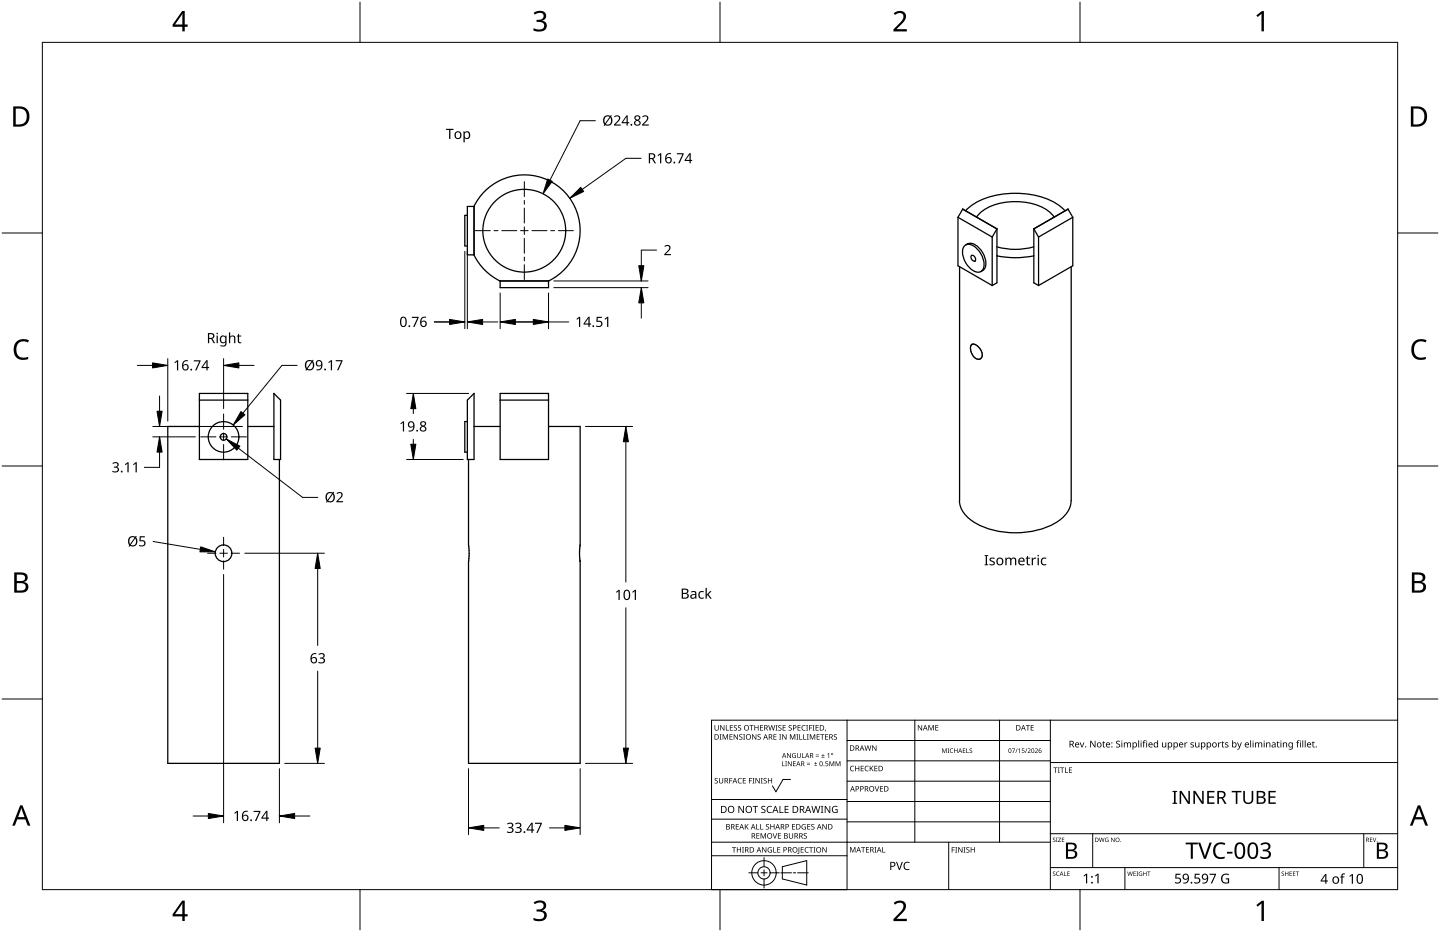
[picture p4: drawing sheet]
<svg xmlns="http://www.w3.org/2000/svg" width="432mm" height="279mm" viewBox="0 0 432 279" stroke-linecap="round" stroke-linejoin="round" font-family="sans-serif">
<g fill="none" stroke="#000" stroke-width=".38">
<path d="M140.1 64.6h-.7v9.1h.7M142.1 61.9a16.7 16.7 0 0 1 26.9-4.6 16.7 16.7 0 0 1-4.5 26.9M142.1 76.4a17.2 17.2 0 0 0 7.8 7.8M142.1 61.9h-2v14.5h2M142.1 61.9v14.5M142.1 76.4h.1M142.1 61.9h.1M173.8 66.6h.1M173.8 71.6h.1M287.3 65.1l10.2 6M287.3 65.1v14.6l10.2 5.9M287.7 80v70.1a8.8 8.8 0 0 0 5.6 7.1 26 26 0 0 0 23.6-.7 8.2 8.2 0 0 0 4.3-6.4"/>
<path d="M288.7 62.7l-1.4 2.4M288.7 62.7l10.2 5.9M288.7 62.7h.1M289.1 73.8a2.34 2.34 0 0 1 3.4 .3 6.6 6.6 0 0 1 2.4 6.5 1.91 1.91 0 0 1-3 .6 6.5 6.5 0 0 1-3.1-6.9zM289.5 63.2a20.1 20.1 0 0 1 15-5.2 20.5 20.5 0 0 1 14.9 5.2M290.1 73.2a4 4 0 0 1 4.6 2.6 4.1 4.1 0 0 1 0 5.3M290.1 73.1l-.5 .3M291.3 76.6a1.12 1.12 0 0 1 1.1 1.7 1.12 1.12 0 0 1-1.1-1.7zM292.8 65.1a14 14 0 0 1 11.7-4.6 13.9 13.9 0 0 1 11.6 4.6M297.5 71.1v14.5M298.9 74a20.4 20.4 0 0 0 11.1 0M298.9 76.7a28 28 0 0 0 11.1 0"/>
<path d="M298.9 68.6l-1.4 2.5M298.9 68.6v16.2l-1.4 .8M298.9 68.6h.1M310 68.6h.1M310 68.6v16.2l1.4 .8M310 68.6l1.4 2.5M311.4 71.1v14.5M320.3 62.7h.1M320.3 62.7l-10.3 5.9M320.3 62.7l1.4 2.4M321.2 80v70M321.7 65.1v14.6l-10.3 5.9"/>
<path d="M321.7 65.1l-10.3 6M150 84.2v2h14.5v-2M150 84.2h.1M164.5 84.2h-14.5M164.5 84.2h.1M294.7 81.1l-.6 .3M59.8 117.9h14.5v19.8h-14.5zM59.8 119.9h14.5M82.1 117.9l2 2v17.8h-2zM82.1 117.9h.1M142.1 117.9v19.8h-2v-17.8zM142.1 117.9h.1"/>
<path d="M150 117.9h14.5v19.8h-14.5zM150 119.9h14.5M291.3 103.3a2.01 2.01 0 0 1 2.6 1.3 1.9 1.9 0 0 1-.2 3.1 3.1 3.1 0 0 1-2.7-3.6zM59.8 127.8h-9.5v101h33.5v-91.1M74.3 127.8l7.8 .1M140.1 126.4h-.7v9.1h.7M140.5 137.7v25.6l.2 2.6-.2 2.4M150 127.8l-7.9 .1M164.5 127.8l9.5 .1-.1 40.2M140.5 168.3v60.5h33.5v-60.5M140.5 168.3h.1M173.9 168.1h.1"/>
<path d="M173.9 168.1l.1 .2M174 168.3h.1"/>
<circle cx="157.2" cy="69.2" r="12.4"/>
<circle cx="67" cy="131" r="4.6"/>
<circle cx="67" cy="131" r="1"/>
<circle cx="67" cy="165.9" r="2.49"/>
</g>
<path d="M12.7 12.7h406.4v254h-406.4z" fill="none" stroke="#000" stroke-width=".3"/>
<path d="M107.9 .6v12.1M215.9 .6v12.1M323.8 .6v12.1M.6 69.9h12.1M419.1 69.9h12.1M.6 139.7h12.1M419.1 139.7h12.1M.6 209.6h12.1M419.1 209.6h12.1M107.9 266.7v12.1M215.9 266.7v12.1M323.8 266.7v12.1" fill="none" stroke="#000" stroke-width=".3"/>
<g fill="#000">
<path d="M160 3.9a2.36 2.36 0 0 1 3.7 .5 1.49 1.49 0 0 1-1.2 1.8 1.62 1.62 0 0 1 1.5 1.8 1.62 1.62 0 0 1-1.8 1.4l-2.2-.3v-.7a2.16 2.16 0 0 0 3.2-.5 1.23 1.23 0 0 0-1.7-1.3h-.6v-.7a1.55 1.55 0 0 0 2.1-1.1 1.51 1.51 0 0 0-2.6-.4zM268 4a2.07 2.07 0 0 1 2.1-.8 2.07 2.07 0 0 1 1.6 1.7 4 4 0 0 1-1.6 2.6l-1.2 1.2h3v.7h-4v-.6l1.6-1.6a2.6 2.6 0 0 0 1.2-2.9 1.64 1.64 0 0 0-2.3 .2zM376.7 4.6l1.7-1.3h.6v6.1h-.7v-5.3l-1.2 1zM4.9 102.5a3.4 3.4 0 0 1 3.8-.5l-.3 .7a2.3 2.3 0 0 0-2.7 .1 2.3 2.3 0 0 0-.8 2.5 2.15 2.15 0 0 0 3.2 1.8l.4-.1v.7a3 3 0 0 1-3.5-.4 3 3 0 0 1-.8-3.4zM424 102.5a3.4 3.4 0 0 1 3.8-.5l-.3 .7-1.6-.4a2.55 2.55 0 0 0-1.9 2.4 2.55 2.55 0 0 0 1.6 2.5l2-.2v.7a3 3 0 0 1-3.5-.4 3 3 0 0 1-.8-3.4zM160 270.6a2.36 2.36 0 0 1 3.7 .5 1.49 1.49 0 0 1-1.2 1.8 1.62 1.62 0 0 1 1.5 1.8 1.62 1.62 0 0 1-1.8 1.4l-2.2-.3v-.7a2.16 2.16 0 0 0 3.2-.5 1.23 1.23 0 0 0-1.7-1.3h-.6v-.7a1.55 1.55 0 0 0 2.1-1.1 1.51 1.51 0 0 0-2.6-.4zM268 270.7a2.07 2.07 0 0 1 2.1-.8 2.07 2.07 0 0 1 1.6 1.7 4 4 0 0 1-1.6 2.6l-1.2 1.2h3v.7h-4v-.6l1.6-1.6a2.6 2.6 0 0 0 1.2-2.9 1.64 1.64 0 0 0-2.3 .2zM376.7 271.3l1.7-1.3h.6v6.1h-.7v-5.3l-1.2 1z"/>
<path d="M54.6 3.3h.8v4.1h.9v.6h-.9v1.4h-.7v-1.4h-2.9v-.6zM54.7 4.1l-2.2 3.3h2.2z"/>
<path d="M4 31.9h1.8a3 3 0 0 1 3 3.1 3 3 0 0 1-3.1 3h-1.7zM4.7 32.6v4.7h.9a2.43 2.43 0 0 0 2.4-1.9 2.43 2.43 0 0 0-1.5-2.8z"/>
<path d="M423.1 31.9h1.8a3 3 0 0 1 3 3.1 3 3 0 0 1-3.1 3h-1.7zM423.8 32.6v4.7h.9a2.43 2.43 0 0 0 2.4-1.9 2.43 2.43 0 0 0-1.5-2.8z"/>
<path d="M4.3 171.6h1.7a1.71 1.71 0 0 1 2.3 1.8 1.39 1.39 0 0 1-1.1 1.1 1.64 1.64 0 0 1 1.3 2 1.64 1.64 0 0 1-2.1 1.2h-2.1zM5 174.8v2.2h1.3a1.15 1.15 0 0 0 1.4-1.1 1.15 1.15 0 0 0-1.5-1.1zM5 172.3v1.9h1.2a1.04 1.04 0 0 0 1.3-1.1 1.04 1.04 0 0 0-1.5-.8z"/>
<path d="M423.4 171.6h1.7a1.71 1.71 0 0 1 2.3 1.8 1.39 1.39 0 0 1-1.1 1.1 1.64 1.64 0 0 1 1.3 2 1.64 1.64 0 0 1-2.1 1.2h-2.1zM424.1 174.8v2.2h1.3a1.15 1.15 0 0 0 1.4-1.1 1.15 1.15 0 0 0-1.5-1.1zM424.1 172.3v1.9h1.2a1.04 1.04 0 0 0 1.3-1.1 1.04 1.04 0 0 0-1.5-.8z"/>
<path d="M6 241.4h.7l2.4 6.1h-.8l-.7-1.9h-2.4l-.7 1.9h-.8zM6.4 242.2l-1 2.8h2z"/>
<path d="M425.1 241.4h.7l2.4 6.1h-.8l-.7-1.9h-2.4l-.7 1.9h-.8zM425.5 242.2l-1 2.8h2z"/>
<path d="M54.6 270h.8v4.1h.9v.6h-.9v1.4h-.7v-1.4h-2.9v-.6zM54.7 270.8l-2.2 3.3h2.2z"/>
</g>
<g fill="none" stroke="#000" stroke-width=".3">
<path d="M254 215.9v50.8h-40.6v-50.8h205.7M274.3 215.9v36.6M299.7 215.9v36.6M315 215.9v50.8M213.4 239.7h40.6M237 233.7h-2.2l-2.1 3.7-1.1-1.8M254 222h61M254 228.1h61M254 234.2h61M315 228.6h104.1M213.4 256.5h40.6M213.4 252.5h101.6"/>
<path d="M213.4 245.6h40.6M229.1 257.1v2.7M234.6 259.8l7.3-1.8v7.3l-7.3-1.8zM254 240.3h61M254 246.4h61M284.5 252.5v14.2M315 249.9h104.1M327.7 249.9v10.2M408.9 249.9v10.2M224.5 261.7h2.8M228.2 261.7h1.8M229.1 260.7v1.9"/>
<path d="M229.1 263.5v2.7M230.9 261.7h2.8M234.1 261.7h3.2M237.9 261.7h.7M239.2 261.7h3.2M315 260.1h104.1M337.3 260.1v6.6M383.5 260.1v6.6"/>
<circle cx="229.1" cy="261.7" r="3.7"/>
<circle cx="229.1" cy="261.7" r="1.83"/>
</g>
<g fill="#000">
<path d="M214.3 217.4h.2v1a.42 .42 0 0 0 .4 .5 .42 .42 0 0 0 .4-.5v-1h.2v1a.62 .62 0 0 1-.6 .6 .62 .62 0 0 1-.6-.6zM215.9 217.4h.3l.8 1.3v-1.3h.2v1.6h-.2l-.9-1.3v1.3h-.2zM217.7 217.4h.2v1.4h.7v.2h-.9zM218.9 217.4h.9v.2h-.7v.5h.6v.1h-.6v.6h.7v.2h-.9zM220.1 217.5l.6-.1 .3 .1-.1 .1a.38 .38 0 0 0-.5-.1 .38 .38 0 0 0-.1 .5 .38 .38 0 0 0 .4 .2 .51 .51 0 0 1 .1 .8 .51 .51 0 0 1-.8-.2h.1a.41 .41 0 0 0 .6 .1 .41 .41 0 0 0 .1-.6 .41 .41 0 0 0-.5-.1zM221.4 217.5l.5-.1 .3 .1v.1a.38 .38 0 0 0-.5-.1 .38 .38 0 0 0-.2 .5 .38 .38 0 0 0 .5 .2 .51 .51 0 0 1 .1 .8 .51 .51 0 0 1-.8-.2h.1a.41 .41 0 0 0 .5 .1 .41 .41 0 0 0 .1-.6 .41 .41 0 0 0-.5-.1zM224.8 217.4h1.2v.2h-.5v1.4h-.2v-1.4h-.5zM226.2 217.4h.2v.7h.9v-.7h.2v1.6h-.2v-.7h-.9v.7h-.2zM227.9 217.4h.9v.2h-.7v.5h.7v.1h-.7v.6h.7v.2h-.9zM230.4 217.4h.2l.3 1.4 .4-1.4h.2l.4 1.4 .3-1.4h.2l-.4 1.6h-.2l-.4-1.4-.4 1.4h-.2zM232.6 217.4h.5l-.2 .2v1.2l.2 .2h-.5l.1-.2v-1.2zM233.4 217.5l.6-.1 .3 .1v.1a.38 .38 0 0 0-.5-.1 .38 .38 0 0 0-.2 .5 .38 .38 0 0 0 .5 .2 .51 .51 0 0 1 .1 .8 .51 .51 0 0 1-.9-.2h.2a.41 .41 0 0 0 .5 .1 .41 .41 0 0 0 .1-.6 .41 .41 0 0 0-.5-.1z"/>
<path d="M234.7 217.4h.9v.2h-.7v.5h.7v.1h-.7v.6h.7v.2h-.9zM236.5 217.5l.6-.1 .3 .1v.1a.38 .38 0 0 0-.5-.1 .38 .38 0 0 0-.2 .5 .38 .38 0 0 0 .5 .2 .51 .51 0 0 1 .1 .8 .51 .51 0 0 1-.9-.2h.2a.41 .41 0 0 0 .5 .1 .41 .41 0 0 0 .1-.6 .41 .41 0 0 0-.5-.1zM239.2 217.4h.9v.2h-.7v.5h.6v.1h-.6v.6h.7v.2h-.9zM240.5 217.6l.6-.2 .5 .1-.1 .1a.65 .65 0 0 0-1 .6 .65 .65 0 0 0 1 .6 .77 .77 0 0 1-1.1-.1 .77 .77 0 0 1 .1-1.1zM241.7 217.4h.6l-.2 .2v1.2l.2 .2h-.6l.2-.2v-1.2zM242.6 217.4h.9v.2h-.7v.5h.7v.2h-.7v.7h-.2zM243.7 217.4h.6l-.2 .2v1.2l.2 .2h-.6l.2-.2v-1.2zM244.6 217.4h.9v.2h-.7v.5h.6v.1h-.6v.6h.7v.2h-.9zM247.5 218.7l.2 .1-.3 .5zM275.2 217.4h.3l.8 1.3v-1.3h.2v1.6h-.2l-.9-1.4v1.4h-.2zM278.4 217.4h.3l.5 1.3 .5-1.3h.3v1.6h-.2v-1.4l-.7 1.4-.5-1.4v1.4h-.2zM280.5 217.4h.9v.1h-.7v.6h.6v.1h-.6v.6h.7v.2h-.9z"/>
<path d="M307.6 217.4h1.2v.1h-.5v1.5h-.2v-1.5h-.5zM309.1 217.4h.9v.1h-.7v.6h.6v.1h-.6v.6h.7v.2h-.9zM214.4 233.4l.5-.2 .3 .1v.2a.38 .38 0 0 0-.5-.2 .38 .38 0 0 0-.2 .5 .38 .38 0 0 0 .5 .2l.3 .3-.2 .5-.6 .1-.2-.1 .1-.2a.41 .41 0 0 0 .5 .1 .41 .41 0 0 0 .1-.5 .41 .41 0 0 0-.5-.2zM215.8 220.1h.6l-.2 .2v1.3l.2 .1h-.6l.2-.1v-1.3zM215.6 233.2h.2v1.1a.42 .42 0 0 0 .4 .4 .42 .42 0 0 0 .4-.4v-1.1h.2v1.1a.62 .62 0 0 1-.6 .6 .62 .62 0 0 1-.6-.6zM216.7 220.1h.3l.5 1.3 .5-1.3h.3v1.6h-.2v-1.4l-.7 1.4-.5-1.4v1.4h-.2zM218.7 233.2h.9v.2h-.7v.6h.6v.2h-.6v.7h-.2zM218.7 220.1h1v.2h-.7v.5h.6v.2h-.6v.6h.7v.1h-1zM220 220.1h.2l.9 1.4v-1.4h.2v1.6h-.2l-.9-1.3v1.3h-.2zM221.4 233.4l.6-.2 .5 .1-.1 .2a.66 .66 0 0 0-1 .6 .66 .66 0 0 0 1 .5 .77 .77 0 0 1-1.1-.1 .77 .77 0 0 1 .1-1.1zM221.7 220.3l.6-.2 .3 .1-.1 .2a.38 .38 0 0 0-.5-.2 .38 .38 0 0 0-.1 .5 .38 .38 0 0 0 .5 .2l.2 .3-.1 .4-.7 .1h-.2l.1-.2a.41 .41 0 0 0 .6 .1 .41 .41 0 0 0 .1-.5 .41 .41 0 0 0-.5-.2zM222.8 220.1h.6l-.2 .2v1.3l.2 .1h-.6l.2-.1v-1.3z"/>
<path d="M222.7 233.2h.9v.2h-.7v.5h.7v.2h-.7v.6h.7v.2h-.9zM224.6 233.2h.9v.2h-.7v.6h.7v.2h-.7v.7h-.2zM225.6 233.2h.6l-.2 .2v1.3l.2 .2h-.6l.2-.2v-1.3zM225.5 220.1h.3l.8 1.4v-1.4h.2v1.6h-.2l-.9-1.3v1.3h-.2zM226.5 233.2h.3l.8 1.4v-1.4h.2v1.7h-.2l-.9-1.4v1.4h-.2zM227.2 220.3l.6-.2 .3 .1v.2a.38 .38 0 0 0-.5-.2 .38 .38 0 0 0-.2 .5 .38 .38 0 0 0 .5 .2l.2 .3-.1 .4-.7 .1h-.2l.1-.2a.41 .41 0 0 0 .6 .1 .41 .41 0 0 0 .1-.5 .41 .41 0 0 0-.5-.2zM228.1 233.2h.6l-.2 .2v1.3l.2 .2h-.6l.2-.2v-1.3zM229 233.4l.6-.2 .3 .1-.1 .2a.38 .38 0 0 0-.5-.2 .38 .38 0 0 0-.1 .5 .38 .38 0 0 0 .5 .2l.2 .3-.1 .5-.7 .1-.2-.1 .1-.2a.41 .41 0 0 0 .6 .1 .41 .41 0 0 0 .1-.5 .41 .41 0 0 0-.5-.2zM230.3 233.2h.2v.7h.8v-.7h.2v1.7h-.2v-.8h-.8v.8h-.2zM231.9 220.1h.9v.2h-.7v.5h.7v.2h-.7v.6h.7v.1h-.9zM233.7 220.1h.5l-.2 .2v1.3l.2 .1h-.5l.1-.1v-1.3zM234.5 228.2h.2v1.3h.6v.2h-.8z"/>
<path d="M234.6 220.1h.2l.9 1.4-.1-1.4h.2v1.6h-.2l-.9-1.3v1.3h-.1zM235.4 228.2h.6l-.2 .2v1.1l.2 .2h-.6l.2-.2v-1.1zM236 225.8h.2l.8 1.2v-1.2h.2v1.4h-.3l-.7-1.2v1.2h-.2zM236.3 228.2h.2l.7 1.2v-1.2h.2v1.5h-.2l-.8-1.2v1.2h-.1zM236.9 220.1h.3l.5 1.3 .5-1.3h.3v1.6h-.2v-1.4l-.7 1.4-.6-1.4 .1 1.4h-.2zM237.7 226l.5-.2h.5l-.2 .2a.6 .6 0 0 0-.8 .5 .6 .6 0 0 0 .8 .6v-.5l-.3-.1h.5v.7a.8 .8 0 0 1-1.1-.2 .8 .8 0 0 1 .1-1zM237.8 228.2h.8v.2h-.6v.4h.6v.2h-.6v.5h.6v.2h-.8zM238.8 220.1h.6l-.2 .2v1.3l.2 .1h-.6l.2-.1v-1.3zM239.7 220.1h.2v1.5h.7v.1h-.9zM239 225.8h.2v.9a.38 .38 0 0 0 .4 .4 .38 .38 0 0 0 .4-.4v-.9h.1v.9a.56 .56 0 0 1-.5 .5 .56 .56 0 0 1-.6-.5zM240.5 225.8h.2v1.3h.6v.1h-.8zM240.9 220.1h.2v1.5h.7v.1h-.9z"/>
<path d="M242 229.1l.9 .1zM242 228.7l.9 .1zM241.9 220.1h.6l-.2 .2v1.3l.2 .1h-.6l.2-.1v-1.3zM242.8 220.1h.3l.5 1.3 .6-1.3h.3v1.6h-.3l.1-1.4-.8 1.4-.5-1.4v1.4h-.2zM244.5 228.5l.5 .3-.3 .1-.1 .3-.1-.3-.3-.1h.3zM244.6 226.6l1 .2zM244.6 226.2l1 .2zM244.2 229.5h.8zM244.9 220.1h.9v.2h-.7v.5h.7v.2h-.7v.6h.7v.1h-.9zM246.3 227.1l1 .1zM246 220.1h1.2v.2h-.5v1.4h-.2v-1.4h-.5zM246.7 226l.2 .4h.4l-.4 .2v.4l-.2-.4h-.4l.4-.2z"/>
<path d="M247.6 228.2h.7v.2h-.6v.4a.49 .49 0 0 1 .6 .2 .49 .49 0 0 1-.2 .7 .49 .49 0 0 1-.6-.2 .41 .41 0 0 0 .6 0 .41 .41 0 0 0 0-.6 .41 .41 0 0 0-.6 0zM247.4 220.1h.9v.2h-.7v.5h.7v.2h-.7v.6h.7v.1h-.9zM248.1 226.1l.5-.3v1.4h-.2l.1-1.2zM248.7 228.2h.3l.4 1.2 .5-1.2h.3v1.5h-.2v-1.3l-.7 1.3-.4-1.3v1.3h-.2zM250.1 220.3l.5-.2 .4 .1-.1 .2a.38 .38 0 0 0-.5-.2 .38 .38 0 0 0-.2 .5 .38 .38 0 0 0 .5 .2l.3 .3-.1 .4-.7 .1h-.2l.1-.2a.41 .41 0 0 0 .5 .1 .41 .41 0 0 0 .2-.5 .41 .41 0 0 0-.6-.2zM250.6 228.2h.2l.5 1.2 .4-1.2h.3v1.5h-.2v-1.3l-.6 1.3-.5-1.3v1.3h-.1zM255.1 229.8l.6-.2 .4 .1-.1 .1a.66 .66 0 0 0-.9 .6 .66 .66 0 0 0 1 .6 .77 .77 0 0 1-1.1-.1 .77 .77 0 0 1 .1-1.1zM256.4 229.6h.2v.7h.9v-.7h.2v1.6h-.2v-.8h-.9v.8h-.2zM258.1 229.6h.9v.2h-.7v.5h.7v.1h-.7v.6h.7v.2h-.9zM259.5 229.8l.6-.2 .4 .1-.1 .1a.66 .66 0 0 0-.9 .6 .66 .66 0 0 0 .9 .6 .77 .77 0 0 1-1.1-.1 .77 .77 0 0 1 .2-1.1zM259.2 223.5h.2l.4 1.3 .3-1.3h.3l.3 1.3 .4-1.3h.2l-.5 1.6h-.2l-.4-1.4-.3 1.4h-.2zM260.8 229.6h.2v.8l.7-.8h.3l-.7 .7 .7 .9h-.3l-.5-.8-.2 .8h-.2z"/>
<path d="M262.3 235.7h.2l.5 1.4 .4-1.4h.2l-.5 1.6h-.2zM261.5 223.5h.3l.8 1.3v-1.3h.2v1.6h-.2l-.9-1.4v1.4h-.2zM262.2 229.6h.9v.2h-.7v.5h.7v.1h-.7v.6h.7v.2h-.9zM263.9 235.7h.9v.2h-.7v.5h.6v.1h-.6v.6h.7v.2h-.9zM282.5 224.4h.3l.4 1.1 .4-1.1h.3v1.3h-.2v-1.2l-.6 1.2-.4-1.2v1.2h-.2zM284.1 224.4h.5l-.1 1.2 .1 .1h-.5l.2-.1zM285 224.5l.8-.1-.3 .1a.55 .55 0 0 0-.5 .7 .55 .55 0 0 0 .8 .3 .64 .64 0 0 1-.9 0 .64 .64 0 0 1 .1-1zM286.1 224.4h.2v.5h.7v-.5h.1v1.3h-.1v-.6h-.7v.6h-.2zM288.7 224.4h.8l-.6 .1v.4h.5l-.5 .2v.5l.6 .1h-.8zM289.8 224.4h.1v1.2l.6 .1h-.7zM290.8 224.5l.4-.2 .3 .3a.33 .33 0 0 0-.5-.1 .33 .33 0 0 0-.1 .4 .33 .33 0 0 0 .5 .2 .43 .43 0 0 1-.1 .6 .43 .43 0 0 1-.6-.2 .33 .33 0 0 0 .5 .2 .33 .33 0 0 0 0-.5l-.4-.3zM303.5 224.4h.9l-.6 1.3h-.2l.6-1.2z"/>
<path d="M305 224.4h.1l-.6 1.3zM305.3 224.7l.5-.3v1.3h-.1v-1.2zM306.5 224.4h.6l-.5 .1v.4a.45 .45 0 0 1 .6 .2 .45 .45 0 0 1-.2 .6 .45 .45 0 0 1-.6-.2 .39 .39 0 0 0 .5 .1 .39 .39 0 0 0 .1-.6 .39 .39 0 0 0-.6 0zM307.9 224.4h.1l-.6 1.3zM308.2 224.5a.49 .49 0 0 1 .8 .1 .49 .49 0 0 1-.4 .7l-.2 .3 .6 .1h-.9l.4-.5a.37 .37 0 0 0 .4-.5 .37 .37 0 0 0-.6-.1zM310.3 224.5a.49 .49 0 0 1 .8 .1 .49 .49 0 0 1-.3 .7l-.3 .3 .7 .1h-.9l.4-.5a.37 .37 0 0 0 .4-.5 .37 .37 0 0 0-.7-.1zM315.9 230.1h1.2v.1h-.5v1.5h-.2v-1.5h-.5zM317.2 230.1h.6l-.2 .1v1.3l.2 .2h-.6l.2-.2v-1.3zM317.9 230.1h1.2v.1h-.5v1.5h-.2v-1.5h-.5zM319.4 230.1h.2v1.4h.7v.2h-.9zM320.5 230.1h.9v.1h-.7v.6h.7v.1h-.7v.6h.7v.2h-.9zM372.8 237.1h.5v2.5a1.01 1.01 0 0 0 1 1 1.01 1.01 0 0 0 1-1v-2.5h.5v2.5a1.5 1.5 0 0 1-1.5 1.4 1.5 1.5 0 0 1-1.5-1.4z"/>
<path d="M219.5 254h1.2v.1h-.5v1.5h-.2v-1.5h-.5zM220.6 247.1h.9v.1h-.7v.5h.7v.2h-.7v.6h.7v.2h-.9zM221 254h.2v.6h.8v-.6h.2v1.6h-.2v-.8h-.8v.8h-.2zM221.4 241.6h.3l1.2 1.8-.1-1.8h.3v2.1h-.3l-1.1-1.7v1.7h-.3zM222.5 254h.6l-.2 .1v1.3l.2 .2h-.6l.2-.2v-1.3zM223.3 247.1h.2v.8l.8-.8h.2l-.6 .7 .6 .9h-.2l-.6-.8-.2 .8h-.2zM225.7 241.6h1.6v.2h-.7v1.9h-.2v-1.9h-.7zM226.8 247.1h.2v1.4h.7v.2h-.9zM226.8 249.8h.9v.2h-.7v.5h.7v.1h-.7v.6h.7v.2h-.9zM228 247.1h.2v1.4h.7v.2h-.9zM228.1 249.8h.3l.5 1.3 .5-1.3h.3v1.6h-.2v-1.4l-.7 1.4-.5-1.4v1.4h-.2zM228.4 241.8l.4-.2 .7 .1-.2 .2a.44 .44 0 0 0-.8 .1 .44 .44 0 0 0 .6 .6h.1a.66 .66 0 0 1 .3 1 .66 .66 0 0 1-1 .1l-.3-.1v-.2l.3 .1a.47 .47 0 0 0 .8-.3 .47 .47 0 0 0-.6-.5l-.4-.4z"/>
<path d="M228.5 254h.3l.8 1.3v-1.3h.2v1.6h-.2l-.9-1.4v1.4h-.2zM229.7 247.2l.6-.2 .3 .1v.2a.38 .38 0 0 0-.5-.1 .38 .38 0 0 0-.2 .4 .38 .38 0 0 0 .5 .2l.3 .3-.2 .5-.7 .1-.2-.1 .2-.1a.41 .41 0 0 0 .5 0 .41 .41 0 0 0 .1-.5 .41 .41 0 0 0-.5-.2zM230.2 241.9l.5-.3 .8 .1-.1 .2-.5-.1a.86 .86 0 0 0-.7 1.1 .86 .86 0 0 0 1.2 .5v.3a1.1 1.1 0 0 1-1.4-.4 1.1 1.1 0 0 1 .2-1.4zM230.4 254.2l.7-.3 .4 .1-.1 .2a.67 .67 0 0 0-1 .5 .67 .67 0 0 0 .9 .7v-.5h-.4v-.2h.6v.8a.88 .88 0 0 1-1.2-.2 .88 .88 0 0 1 .1-1.1zM231.7 249.8h.2l.5 1.4 .4-1.4h.2l-.5 1.6h-.2zM231.9 254h.2v1.4h.7v.2h-.9zM231 247.1h.2v.6h.8v-.6h.2v1.6h-.2v-.8h-.8v.8h-.2zM233.7 241.6h.3v1.9h.9v.2h-1.2zM233.1 254h.9v.1h-.7v.5h.6v.2h-.6v.6h.7v.2h-.9zM233.3 249.8h.9v.2h-.7v.5h.6v.1h-.6v.6h.7v.2h-.9zM235.3 241.6h1.2v.2h-1v.7h.9v.2h-.9v.8h1v.2h-1.2zM236.6 249.8h.2v1a.42 .42 0 0 0 .4 .4 .42 .42 0 0 0 .4-.4v-1h.2v1a.62 .62 0 0 1-.6 .6 .62 .62 0 0 1-.6-.6z"/>
<path d="M237.5 247.1h.9v.1h-.7v.5h.7v.2h-.7v.6h.7v.2h-.9zM239.5 254h.2v1.7l-.5 .3-.1-.2 .4-.2zM240.1 254h.9v.1h-.7v.5h.7v.2h-.7v.6h.7v.2h-.9zM240.6 247.3l.7-.3 .4 .1-.1 .2a.67 .67 0 0 0-1 .5 .67 .67 0 0 0 .9 .7v-.5h-.4v-.2h.6v.8a.88 .88 0 0 1-1.2-.2 .88 .88 0 0 1 .1-1.1zM241.1 249.9l.5-.1h.3v.2a.38 .38 0 0 0-.5-.1 .38 .38 0 0 0-.2 .5 .38 .38 0 0 0 .5 .2 .53 .53 0 0 1 .2 .8 .53 .53 0 0 1-.9 0l.1-.2a.41 .41 0 0 0 .5 .1 .41 .41 0 0 0 .1-.6 .41 .41 0 0 0-.5-.1zM241.5 254.2l.6-.3 .4 .1-.1 .2a.65 .65 0 0 0-.9 .6 .65 .65 0 0 0 .9 .6 .77 .77 0 0 1-1.1-.1 .77 .77 0 0 1 .2-1.1zM242.1 247.1h.9v.1h-.7v.5h.6v.2h-.6v.6h.7v.2h-.9zM242.6 254h1.2v.1h-.5v1.5h-.2v-1.5h-.5zM243.3 247.2l.6-.2 .3 .1-.1 .2a.38 .38 0 0 0-.5-.1 .38 .38 0 0 0-.1 .4 .38 .38 0 0 0 .5 .2l.2 .3-.1 .5-.7 .1-.2-.1 .1-.1a.41 .41 0 0 0 .6 0 .41 .41 0 0 0 .1-.5 .41 .41 0 0 0-.5-.2zM243.9 254h.6l-.2 .1v1.3l.2 .2h-.6l.2-.2v-1.3zM243.3 241.6h.3l.4 1.8 .5-1.8h.3l.5 1.8 .4-1.8h.3l-.6 2.1h-.3l-.5-1.8-.5 1.8h-.2zM246.1 241.6h.8l-.3 .2v1.7l.3 .2h-.8l.3-.2v-1.7z"/>
<path d="M246.6 254h.2l.9 1.3v-1.3h.2v1.6h-.3l-.8-1.4v1.4h-.2zM246.6 247.1h.2l.9 1.3v-1.3h.2v1.6h-.2l-.9-1.4v1.4h-.2zM247.3 241.6h.3l1.1 1.8v-1.8h.3v2.1h-.3l-1.2-1.7v1.7h-.2zM249.7 241.9l1-.3 .5 .1-.1 .2a.87 .87 0 0 0-1.4 .7 .87 .87 0 0 0 1.2 .9v-.7h-.4v-.2h.7v1a1.15 1.15 0 0 1-1.5-.2 1.15 1.15 0 0 1 0-1.5zM254.9 253.9h.3l.5 1.4 .5-1.4h.3v1.7h-.2v-1.5l-.7 1.5-.5-1.5v1.5h-.2zM258.2 253.9h1.2v.2h-.5v1.5h-.2v-1.5h-.5zM259.7 253.9h.9v.2h-.7v.5h.6v.2h-.6v.6h.7v.2h-.9zM262.2 253.9h.6l-.2 .2v1.3l.2 .2h-.6l.2-.2v-1.3zM264.6 253.9h.2v1.5h.7v.2h-.9zM268.7 258.4h.3l.7 2.1 .7-2.1h.3l-.8 2.4h-.3zM271.2 258.7l.9-.4 .7 .2-.2 .2a.97 .97 0 0 0-1.4 .9 .97 .97 0 0 0 1.5 .9v.2a1.27 1.27 0 0 1-1.6-.4 1.27 1.27 0 0 1 .1-1.6zM285.4 254h.9v.1h-.7v.6h.6v.2h-.6v.7h-.2z"/>
<path d="M286.4 254h.6l-.2 .1v1.3l.2 .2h-.6l.2-.2v-1.3zM287.3 254h.3l.8 1.3v-1.3h.2v1.6h-.2l-.9-1.4v1.4h-.2zM288.9 254h.6l-.2 .1v1.3l.2 .2h-.6l.2-.2v-1.3zM289.8 254.1l.6-.2 .3 .1-.1 .2a.38 .38 0 0 0-.5-.1 .38 .38 0 0 0-.1 .5 .38 .38 0 0 0 .5 .1l.2 .3-.1 .5-.7 .1-.2-.1 .1-.1a.41 .41 0 0 0 .6 0 .41 .41 0 0 0 .1-.5 .41 .41 0 0 0-.5-.2zM291.1 254h.2v.6h.8v-.6h.2v1.6h-.2v-.8h-.8v.8h-.2zM315.8 251.2l.4-.1 .2 .2a.32 .32 0 0 0-.4-.1 .32 .32 0 0 0-.1 .5 .32 .32 0 0 0 .4 .1 .41 .41 0 0 1 0 .6 .41 .41 0 0 1-.6-.2 .31 .31 0 0 0 .5 .2 .31 .31 0 0 0 0-.5l-.5-.3zM316.7 251.1h.4l-.1 .2 .1 1.1h-.4l.1-.1zM317.3 251.1h.9l-.7 1.2 .7 .1h-.9l.7-1.1zM318.4 251.1h.7l-.5 .2v.4h.5l-.5 .1v.5l.5 .1h-.7zM329.6 251.1h.1l.3 1.1 .3-1.1h.2l.3 1.1 .2-1.1h.2l-.3 1.3h-.2l-.3-1.1-.3 1.1h-.2zM331.5 251.3l.9-.1-.2 .1a.53 .53 0 0 0-.7 .5 .53 .53 0 0 0 .7 .5v-.4l-.2-.2h.4v.7a.71 .71 0 0 1-.9-.2 .71 .71 0 0 1 0-.9zM333.2 251.1l.9 1.1v-1.1h.1v1.3l-.9-1.1-.1 1.1z"/>
<path d="M351.6 237.1h1.4v.3l-.5 .1v3.1l.5 .1v.3h-1.4v-.3l.4-.1v-3.1l-.4-.1zM353.7 237.1h.6l2.1 3.2v-3.2h.4v3.9h-.6l-2-3.2v3.2h-.5zM355.5 252.6h3.7v.5h-1.5v4.3h-.6v-4.3h-1.6zM359.3 252.6h.6l1.4 4.2 1.4-4.2h.6l-1.7 4.8h-.6zM357.9 237.1h.5l2.1 3.2v-3.2h.4v3.9h-.5l-2.1-3.2v3.2h-.4zM362 237.1h2.2v.4h-1.7v1.2h1.6v.5h-1.6v1.4h1.7v.4h-2.2zM364.4 253.2a2.72 2.72 0 0 1 3-.4l-.2 .5-1.3-.2a2 2 0 0 0-1.5 2 2 2 0 0 0 1.7 1.9l1.1-.2v.5a2.46 2.46 0 0 1-2.8-.4 2.46 2.46 0 0 1-.5-2.9zM367.9 255.4h1.7v.5h-1.7zM369.4 237.1h2.9v.4h-1.2v3.5h-.5v-3.5h-1.2zM377.9 253a1.69 1.69 0 0 1 1.9-.5 1.69 1.69 0 0 1 1.2 1.5l-.4 .6-.6 .3a1.31 1.31 0 0 1 1.1 1.4 1.31 1.31 0 0 1-1.4 1.2l-1.8-.2v-.6a1.73 1.73 0 0 0 2.6-.4 .99 .99 0 0 0-1.4-1.1h-.4v-.5a1.13 1.13 0 0 0 1.2-.1 1.13 1.13 0 0 0 .4-1.1 1.42 1.42 0 0 0-2.1-.1zM380.4 237.1h2.1v.4h-1.6v1.2h1.5v.5h-1.5v1.4h1.6v.4h-2.1zM410.8 251.1h.7l-.5 .2v.4h.5l-.5 .1v.5l.5 .1h-.7z"/>
<path d="M411.6 251.1h.2l.4 1.1 .3-1.1h.2l-.4 1.3zM315.8 261.4l.4-.1 .2 .2a.32 .32 0 0 0-.4-.1 .32 .32 0 0 0-.1 .4 .32 .32 0 0 0 .4 .1 .41 .41 0 0 1 0 .7 .41 .41 0 0 1-.6-.2 .31 .31 0 0 0 .5 .1 .31 .31 0 0 0 0-.5l-.5-.2zM316.9 261.4l.4-.1h.4l-.1 .2a.52 .52 0 0 0-.8 .5 .52 .52 0 0 0 .8 .4 .61 .61 0 0 1-.9-.1 .61 .61 0 0 1 .2-.9zM319.1 261.3h.1v1.1l.6 .2h-.7zM320 261.3h.7l-.5 .1v.4h.5l-.5 .2v.4l.5 .2h-.7zM324.9 262.5l1.1-.6v2.9h-.3v-2.5l-.6 .5zM328.3 262.5l1.1-.6v2.9h-.3v-2.5l-.6 .5zM338 261.3h.2l.3 1.1 .3-1.1h.1l.3 1.1 .3-1.1h.2l-.4 1.3h-.1l-.3-1.1-.4 1.1h-.1zM339.9 261.3h.7l-.6 .1v.4h.6l-.6 .2v.4l.6 .2h-.7zM340.8 261.3h.5l-.2 .1 .2 1.2h-.5l.1-.1zM341.6 261.4l.9-.1-.2 .1a.53 .53 0 0 0-.7 .6 .53 .53 0 0 0 .7 .4v-.4l-.2-.1h.4v.6a.71 .71 0 0 1-.9-.1 .71 .71 0 0 1 0-1zM342.8 261.3h.2v.5h.7v-.5h.1v1.3h-.1v-.6h-.7v.6h-.2z"/>
<path d="M344 261.3h1l-.4 .1v1.2h-.2v-1.2zM352.5 261.9h1.5v.4h-1.2l-.1 .8h.5a.98 .98 0 0 1 .9 1.2 .98 .98 0 0 1-1.5 .5l-.3-.1v-.3l.2 .1a.73 .73 0 0 0 1.1 0 .73 .73 0 0 0-.1-1.1l-1.1-.1zM358.3 261.9h1.4v.4h-1.1l-.1 .8h.5a.98 .98 0 0 1 .9 1.2 .98 .98 0 0 1-1.5 .5l-.3-.1v-.3l.2 .1a.73 .73 0 0 0 1 0 .73 .73 0 0 0 0-1.1l-1.1-.1zM362.7 261.9h1.9l-1.1 2.9h-.4l1.2-2.5h-1.6zM366.5 262.3l1.2-.4 .8 .2-.1 .3a1.2 1.2 0 0 0-1.9 .9 1.2 1.2 0 0 0 1.7 1.2v-.9h-.6v-.3h1v1.4a1.59 1.59 0 0 1-2.1-.3 1.59 1.59 0 0 1 0-2.1zM384.3 261.4l.5-.1 .2 .2a.32 .32 0 0 0-.4-.1 .32 .32 0 0 0-.1 .4 .32 .32 0 0 0 .4 .1 .41 .41 0 0 1 0 .7 .41 .41 0 0 1-.6-.2 .31 .31 0 0 0 .4 .1 .31 .31 0 0 0 .1-.5l-.5-.2zM385.3 261.3h.2v.5h.7v-.5h.1v1.3h-.1v-.6h-.7v.6h-.2zM386.7 261.3h.7l-.5 .1v.4h.5l-.5 .2v.4l.5 .2h-.7zM387.7 261.3h.7l-.5 .1v.4h.5l-.5 .2v.4l.5 .2h-.7zM388.5 261.3h1l-.4 .1v1.2h-.1v-1.2zM402.4 262l1-.1-.1 .3-.5-.1-.2 .3v.4h.5v.2h-.5v1.9h-.4v-1.9h-.4l.4-.3zM404.6 262.6l1.1-.6v2.9h-.4l.1-2.5-.6 .5z"/>
<path d="M223 218.2a.81 .81 0 0 1 1.6 0 .81 .81 0 0 1-1.6 0zM223.5 217.7a.62 .62 0 0 0-.1 1 .62 .62 0 0 0 1-.2v-.1a.58 .58 0 0 0-.2-.7 .58 .58 0 0 0-.7 0z"/>
<path d="M229.2 217.4h.4a.47 .47 0 0 1 .6 .3 .47 .47 0 0 1-.3 .6l.4 .7h-.2l-.4-.7h-.3v.7h-.2zM229.4 217.6v.6h.2a.31 .31 0 0 0 .4-.3 .31 .31 0 0 0-.4-.3z"/>
<path d="M237.8 217.4h.7l.3 .4-.1 .4-.7 .2v.6h-.2zM238 217.6v.6a.39 .39 0 0 0 .6-.3 .39 .39 0 0 0-.6-.3z"/>
<path d="M245.8 217.4h.5a.73 .73 0 0 1 .8 .8 .75 .75 0 0 1-.8 .8h-.5zM246 217.6v1.2h.3a.58 .58 0 0 0 .6-.6l-.2-.5z"/>
<path d="M277.4 217.4h.1l.7 1.6h-.2l-.2-.5h-.7l-.2 .5h-.2zM277.4 217.6l-.2 .7h.5z"/>
<path d="M304.7 217.4h.5a.81 .81 0 0 1 .8 .8 .81 .81 0 0 1-.8 .8h-.5zM304.9 217.5v1.3h.2a.64 .64 0 0 0 .7-.6 .64 .64 0 0 0-.6-.7z"/>
<path d="M306.8 217.4h.2l.6 1.6h-.2l-.2-.5h-.7l-.1 .5h-.2zM306.9 217.6l-.3 .7h.5z"/>
<path d="M214.3 220.1h.5a.81 .81 0 0 1 .8 .9 .81 .81 0 0 1-.9 .7h-.4zM214.5 220.3v1.3h.2a.64 .64 0 0 0 .6-.7 .64 .64 0 0 0-.6-.6z"/>
<path d="M217.3 233.2h.4a.47 .47 0 0 1 .6 .4 .47 .47 0 0 1-.3 .5l.4 .8h-.2l-.4-.7h-.3v.7h-.2zM217.5 233.4v.6h.2a.31 .31 0 0 0 .4-.3 .31 .31 0 0 0-.4-.3z"/>
<path d="M220.3 233.2h.2l.6 1.7h-.2l-.2-.5h-.7l-.2 .5h-.2zM220.4 233.4l-.3 .8h.5z"/>
<path d="M223.5 220.9a.85 .85 0 0 1 1.7 0 .85 .85 0 0 1-1.7 0zM224 220.4l-.1 .5a.6 .6 0 0 0 .7 .6 .6 .6 0 0 0 .5-.7 .6 .6 0 0 0-.8-.5z"/>
<path d="M229.5 220.1h.2l.6 1.6h-.2l-.2-.5h-.7l-.1 .5h-.2zM229.6 220.3l-.3 .8h.5z"/>
<path d="M230.5 220.1h.5a.47 .47 0 0 1 .5 .3 .47 .47 0 0 1-.3 .6l.5 .7h-.3l-.4-.6h-.3v.6h-.2zM230.7 220.3v.6h.3a.31 .31 0 0 0 .3-.3 .31 .31 0 0 0-.3-.3z"/>
<path d="M235.1 225.8l.7 1.4-.4-.4h-.5l-.4 .4zM235.1 226l-.2 .6h.5z"/>
<path d="M239.3 228.2l.7 1.5-.3-.5h-.6l-.4 .5zM239.4 228.4l-.2 .7h.4z"/>
<path d="M240.2 228.2h.4a.42 .42 0 0 1 .6 .3 .42 .42 0 0 1-.3 .5l.4 .7h-.2l-.4-.6h-.3v.6h-.2zM240.4 228.4v.5h.2a.28 .28 0 0 0 .4-.2 .28 .28 0 0 0-.4-.3z"/>
<path d="M242 225.8l.7 1.4-.4-.4h-.5l-.4 .4zM242 226l-.2 .6h.5z"/>
<path d="M242.9 225.8h.4a.42 .42 0 0 1 .5 .3 .42 .42 0 0 1-.3 .5l.4 .6h-.2l-.3-.6h-.3v.6h-.2zM243.1 225.9v.6h.2a.28 .28 0 0 0 .3-.3 .28 .28 0 0 0-.3-.3z"/>
<path d="M245.9 228.3l.5-.1 .2 .4 .1 .7-.3 .4h-.4l-.2-.4zM246 228.4l-.1 .3a.54 .54 0 0 0 .4 .8 .59 .59 0 0 0 .3-.6 .59 .59 0 0 0-.6-.5z"/>
<path d="M248.7 220.1h.4a.47 .47 0 0 1 .6 .3 .47 .47 0 0 1-.3 .6l.4 .7h-.2l-.4-.6h-.3v.6h-.2zM248.9 220.3v.6h.2a.31 .31 0 0 0 .4-.3 .31 .31 0 0 0-.4-.3z"/>
<path d="M249.2 226.1a.31 .31 0 0 1 .6 0 .31 .31 0 0 1-.6 0zM249.3 226.1a.2 .2 0 0 0 .4 0 .2 .2 0 0 0-.4 0z"/>
<path d="M255.5 235.7h.2l.7 1.6h-.3l-.2-.5h-.6l-.2 .5h-.2zM255.6 235.9l-.2 .7h.5z"/>
<path d="M254.9 223.5h.5a.81 .81 0 0 1 .8 .8 .81 .81 0 0 1-.8 .8h-.5zM255.1 223.6v1.3h.2a.64 .64 0 0 0 .7-.6 .64 .64 0 0 0-.6-.7z"/>
<path d="M256.6 223.5h.4a.47 .47 0 0 1 .6 .3 .47 .47 0 0 1-.3 .6l.4 .7h-.2l-.4-.7h-.3v.7h-.2zM256.8 223.6v.6h.2a.31 .31 0 0 0 .4-.3 .31 .31 0 0 0-.4-.3z"/>
<path d="M256.6 235.7h.4a.54 .54 0 0 1 .6 .6 .54 .54 0 0 1-.8 .4v.6h-.2zM256.8 235.9v.6a.39 .39 0 0 0 .6-.3 .39 .39 0 0 0-.6-.3z"/>
<path d="M257.9 235.7h.5a.54 .54 0 0 1 .6 .6 .54 .54 0 0 1-.8 .4v.6h-.3zM258.2 235.9v.6a.39 .39 0 0 0 .6-.3 .39 .39 0 0 0-.6-.3z"/>
<path d="M258.4 223.5h.2l.6 1.6h-.2l-.2-.5h-.7l-.1 .5h-.2zM258.5 223.7l-.3 .7h.5z"/>
<path d="M259.3 235.7h.5a.47 .47 0 0 1 .5 .3 .47 .47 0 0 1-.3 .6l.5 .7h-.3l-.4-.7h-.3v.7h-.2zM259.5 235.9v.6h.3a.31 .31 0 0 0 .3-.4 .31 .31 0 0 0-.3-.2z"/>
<path d="M260.5 236.5a.81 .81 0 0 1 1.6 0 .81 .81 0 0 1-1.6 0zM260.9 236.5a.6 .6 0 0 0 1.2 0 .6 .6 0 0 0-1.2 0z"/>
<path d="M263.5 229.6h.5a.81 .81 0 0 1 .8 .8 .81 .81 0 0 1-.9 .8h-.4zM263.7 229.8v1.2h.2a.57 .57 0 0 0 .6-.6l-.2-.5z"/>
<path d="M265.1 235.7h.5a.73 .73 0 0 1 .8 .8 .75 .75 0 0 1-.8 .8h-.5zM265.3 235.9v1.2h.2a.58 .58 0 0 0 .7-.6l-.2-.5z"/>
<path d="M287.8 224.4l.7 1.3-.3-.4h-.5l-.4 .4zM287.9 224.5l-.2 .7h.4z"/>
<path d="M302.5 224.4h.5l.2 .3v.7l-.2 .3h-.4l-.2-.3zM302.6 224.6l-.1 .4a.34 .34 0 0 0 .3 .6 .34 .34 0 0 0 .3-.6l-.1-.4z"/>
<path d="M309.4 224.4h.4l.3 .3v.7l-.3 .3h-.3l-.2-.3zM309.5 224.6l-.1 .4a.35 .35 0 0 0 .3 .6 .35 .35 0 0 0 .3-.6l-.1-.4z"/>
<path d="M311.6 224.5l.6-.1-.5 .2-.1 .4a.46 .46 0 0 1 .7 .3 .46 .46 0 0 1-.5 .6 .46 .46 0 0 1-.4-.7zM311.6 225.3a.3 .3 0 0 0 .6 0 .3 .3 0 0 0-.6 0z"/>
<path d="M365 237.1h1.1a1.12 1.12 0 0 1 1.4 .8 1.12 1.12 0 0 1-.8 1.3l1.1 1.8h-.6l-.9-1.6h-.8v1.6h-.5zM365.5 237.5v1.5h.6a.74 .74 0 0 0 .9-.8 .74 .74 0 0 0-.9-.7z"/>
<path d="M376.8 237.1h1.1a1 1 0 0 1 1.4 .4 1 1 0 0 1-.5 1.4h-.1a1.06 1.06 0 0 1 .8 1.3 1.06 1.06 0 0 1-1.3 .8h-1.4zM377.3 239.2v1.4h.8a.73 .73 0 0 0 .9-.8 .73 .73 0 0 0-.9-.6zM377.3 237.5v1.3h.7a.67 .67 0 0 0 .9-.7 .67 .67 0 0 0-.9-.6z"/>
<path d="M217.7 247.1h.5a.42 .42 0 0 1 .6 .2 .42 .42 0 0 1-.3 .5 .44 .44 0 0 1 .4 .6 .44 .44 0 0 1-.6 .3h-.6zM218 247.9v.6h.3a.31 .31 0 0 0 .4-.3 .31 .31 0 0 0-.4-.3zM218 247.2v.5h.3a.28 .28 0 0 0 .3-.2 .28 .28 0 0 0-.4-.3z"/>
<path d="M216.2 241.6h.7a1.05 1.05 0 0 1 1 1.1 1.05 1.05 0 0 1-1.1 1h-.6zM216.5 241.8v1.7h.3a.83 .83 0 0 0 .8-.8 .83 .83 0 0 0-.8-.9z"/>
<path d="M219.2 247.1h.5a.47 .47 0 0 1 .5 .3 .47 .47 0 0 1-.3 .5l.5 .8h-.3l-.4-.7h-.3v.7h-.2zM219.4 247.2v.6h.3a.31 .31 0 0 0 .3-.3 .31 .31 0 0 0-.3-.3z"/>
<path d="M218.5 241.9a1.02 1.02 0 0 1 1.5 .1 1.02 1.02 0 0 1-.3 1.5 1.02 1.02 0 0 1-1.4-.5zM218.8 242a.83 .83 0 0 0-.3 1.1 .83 .83 0 0 0 1.2 .2l.1-.1a.81 .81 0 0 0 0-1.1 .81 .81 0 0 0-1-.1z"/>
<path d="M222.3 247h.2l.6 1.7h-.2l-.2-.5h-.6l-.2 .5h-.2zM222.4 247.3l-.3 .7h.6z"/>
<path d="M223.4 254h.5a.47 .47 0 0 1 .5 .3 .47 .47 0 0 1-.3 .6l.5 .7h-.3l-.4-.7h-.3v.7h-.2zM223.6 254.1v.6h.3a.31 .31 0 0 0 .3-.3 .31 .31 0 0 0-.4-.3z"/>
<path d="M223.8 241.9a1.02 1.02 0 0 1 1.5 .1 1.02 1.02 0 0 1-.3 1.5 1.02 1.02 0 0 1-1.4-.5zM224.1 242a.83 .83 0 0 0-.3 1.1 .83 .83 0 0 0 1.2 .2l.1-.1a.81 .81 0 0 0 0-1.1 .81 .81 0 0 0-1-.1z"/>
<path d="M225.4 249.8h.4a.47 .47 0 0 1 .6 .3 .47 .47 0 0 1-.3 .6l.5 .7h-.3l-.4-.7h-.3v.7h-.2zM225.6 250v.6h.2a.31 .31 0 0 0 .4-.3 .31 .31 0 0 0-.4-.3z"/>
<path d="M224.8 254h.5a.73 .73 0 0 1 .8 .8 .75 .75 0 0 1-.8 .8h-.5zM225 254.1v1.3h.2a.58 .58 0 0 0 .7-.6l-.2-.5z"/>
<path d="M225.8 247h.1l.7 1.7h-.2l-.2-.5h-.7l-.2 .5h-.2zM225.8 247.3l-.2 .7h.5z"/>
<path d="M227.5 254h.2l.6 1.6h-.2l-.2-.5h-.7l-.1 .5h-.3zM227.6 254.2l-.3 .7h.5z"/>
<path d="M229.9 250.6a.81 .81 0 0 1 1.6 0 .81 .81 0 0 1-1.6 0zM230.4 250.1a.62 .62 0 0 0-.1 1 .62 .62 0 0 0 1-.2v-.1a.58 .58 0 0 0-.1-.7 .58 .58 0 0 0-.8 0z"/>
<path d="M232.4 241.6h.2l.8 2.1h-.2l-.3-.6h-.8l-.3 .6h-.2zM232.5 241.9l-.3 .9h.6z"/>
<path d="M233.1 247h.2l.6 1.7h-.2l-.2-.5h-.6l-.2 .5h-.2zM233.2 247.3l-.3 .7h.5z"/>
<path d="M234.1 247.1h.5a.47 .47 0 0 1 .5 .3 .47 .47 0 0 1-.3 .5l.5 .8h-.3l-.3-.7h-.4v.7h-.2zM234.3 247.2v.6h.3a.31 .31 0 0 0 .4-.3 .31 .31 0 0 0-.4-.3z"/>
<path d="M235.1 249.8h.5a.42 .42 0 0 1 .6 .2 .42 .42 0 0 1-.3 .6 .44 .44 0 0 1 .3 .5 .44 .44 0 0 1-.5 .3h-.6zM235.3 250.6v.6h.3a.31 .31 0 0 0 .4-.3 .31 .31 0 0 0-.4-.3zM235.3 250v.5h.3a.28 .28 0 0 0 .4-.3 .28 .28 0 0 0-.4-.2z"/>
<path d="M234.9 254h.5a.54 .54 0 0 1 .6 .6 .54 .54 0 0 1-.9 .4v.6h-.2zM235.1 254.1v.7a.39 .39 0 0 0 .7-.3 .4 .4 0 0 0-.7-.4z"/>
<path d="M236.3 254h.4a.47 .47 0 0 1 .6 .3 .47 .47 0 0 1-.3 .6l.5 .7h-.3l-.4-.7h-.3v.7h-.2zM236.5 254.1v.6h.2a.31 .31 0 0 0 .4-.3 .31 .31 0 0 0-.4-.3z"/>
<path d="M235.5 247.1h.8l.3 .3-.2 .5-.7 .1v.7h-.2zM235.7 247.2v.7a.4 .4 0 0 0 .7-.4 .39 .39 0 0 0-.7-.3z"/>
<path d="M238.2 249.8h.5a.47 .47 0 0 1 .6 .3 .47 .47 0 0 1-.3 .6l.4 .7h-.2l-.4-.7h-.4v.7h-.2zM238.4 250v.6h.3a.31 .31 0 0 0 .4-.3 .31 .31 0 0 0-.4-.3z"/>
<path d="M237.5 254.8a.81 .81 0 0 1 1.6 0 .81 .81 0 0 1-1.6 0zM237.8 254.8a.6 .6 0 0 0 1.2 0 .6 .6 0 0 0-1.2 0z"/>
<path d="M237.7 241.6h.6a1.05 1.05 0 0 1 1.1 1.1 1.05 1.05 0 0 1-1.1 1h-.6zM238 241.8v1.7h.2a.83 .83 0 0 0 .9-.8 .83 .83 0 0 0-.8-.9z"/>
<path d="M239.7 249.8h.4a.47 .47 0 0 1 .6 .3 .47 .47 0 0 1-.3 .6l.4 .7h-.2l-.4-.7h-.3v.7h-.2zM239.9 250v.6h.2a.31 .31 0 0 0 .4-.3 .31 .31 0 0 0-.4-.3z"/>
<path d="M238.8 247.1h.5a.81 .81 0 0 1 .8 .8 .81 .81 0 0 1-.9 .8h-.4zM239 247.2v1.3h.2a.58 .58 0 0 0 .6-.6l-.1-.6z"/>
<path d="M239.8 241.6h.6a.61 .61 0 0 1 .8 .4 .61 .61 0 0 1-.4 .8l.5 .9h-.3l-.5-.9h-.4v.9h-.3zM240.1 241.8v.8h.3a.4 .4 0 0 0 .5-.4 .4 .4 0 0 0-.5-.4z"/>
<path d="M242.2 241.6h.2l.9 2.1h-.3l-.3-.6h-.8l-.2 .6h-.3zM242.3 241.9l-.3 .9h.7z"/>
<path d="M245.6 247h.2l.6 1.7h-.2l-.2-.5h-.7l-.2 .5h-.2zM245.7 247.3l-.3 .7h.5z"/>
<path d="M244.6 254.8a.81 .81 0 0 1 1.6 0 .81 .81 0 0 1-1.6 0zM245 254.8a.6 .6 0 0 0 1.2 0 .6 .6 0 0 0-1.2 0z"/>
<path d="M248.3 247.1h.5a.81 .81 0 0 1 .8 .8 .81 .81 0 0 1-.8 .8h-.5zM248.5 247.2v1.3h.3a.58 .58 0 0 0 .6-.6l-.2-.6z"/>
<path d="M257.4 253.9h.2l.6 1.7h-.2l-.2-.5h-.7l-.2 .5h-.2zM257.5 254.1l-.3 .8h.5z"/>
<path d="M260.9 253.9h.5a.47 .47 0 0 1 .6 .4 .47 .47 0 0 1-.4 .5l.5 .8h-.2l-.4-.7h-.4v.7h-.2zM261.1 254.1v.6h.3a.31 .31 0 0 0 .4-.3 .31 .31 0 0 0-.4-.3z"/>
<path d="M263.5 253.9h.2l.6 1.7h-.2l-.2-.5h-.6l-.2 .5h-.2zM263.6 254.1l-.2 .8h.5z"/>
<path d="M267 258.4h.6a.73 .73 0 0 1 .9 .7 .9 .9 0 0 1-1.2 .8v.9h-.3zM267.3 258.6v1a.59 .59 0 0 0 .9-.5 .59 .59 0 0 0-.9-.5z"/>
<path d="M319.6 252.6h1.4a1.32 1.32 0 0 1 1.5 .3 1.32 1.32 0 0 1 .2 1.5l-.7 .5a1.33 1.33 0 0 1 1 1.6 1.33 1.33 0 0 1-1.6 1h-1.8zM320.3 255.2v1.7h.9a.92 .92 0 0 0 1.2-.9 .92 .92 0 0 0-1.2-.8zM320.3 253.1v1.6h.9a.83 .83 0 0 0 1-.9 .83 .83 0 0 0-1.1-.7z"/>
<path d="M328.4 251.1l.8 .1 .2 .6a.6 .6 0 0 1-.7 .6h-.3zM328.5 251.3v1l.5-.1 .2-.7z"/>
<path d="M334.4 251.8a.65 .65 0 0 1 1.3 0 .65 .65 0 0 1-1.3 0zM334.7 251.8a.49 .49 0 0 0 .9 0 .49 .49 0 0 0-.9 0z"/>
<path d="M370.8 252.9a1.62 1.62 0 0 1 1.8-.1 1.62 1.62 0 0 1 .8 1.6 2.35 2.35 0 0 1-1.4 3.1 1.87 1.87 0 0 1-1.8-2.5l.1-1.3zM371.1 253.3a3.6 3.6 0 0 0 .2 3.6 1.08 1.08 0 0 0 1.2-.2 1.08 1.08 0 0 0 .3-1.2 1.88 1.88 0 0 0-1-2.5z"/>
<path d="M374.7 252.9a1.62 1.62 0 0 1 1.8-.1 1.62 1.62 0 0 1 .8 1.6 2.35 2.35 0 0 1-1.4 3.1 1.87 1.87 0 0 1-1.8-2.5l.1-1.3zM375 253.3a3 3 0 0 0 .4 3.7 1.14 1.14 0 0 0 1.3-1.5 1.88 1.88 0 0 0-1-2.5z"/>
<path d="M409.7 251.1h.3a.37 .37 0 0 1 .5 .3 .37 .37 0 0 1-.3 .4l.4 .6-.8-.5v.5h-.1zM409.8 251.3v.4h.2a.25 .25 0 0 0 .3-.2 .25 .25 0 0 0-.3-.2z"/>
<path d="M412.9 252.6h1.3a1.32 1.32 0 0 1 1.5 .3 1.32 1.32 0 0 1 .3 1.5l-.8 .5a1.33 1.33 0 0 1 1.1 1.6 1.33 1.33 0 0 1-1.7 1h-1.7zM413.5 255.2v1.7h1a.92 .92 0 0 0 1.1-.9 .92 .92 0 0 0-1.2-.8zM413.5 253.1v1.6h.9a.83 .83 0 0 0 1.1-.9 .83 .83 0 0 0-1.2-.7z"/>
<path d="M318.2 261.3l.7 1.3-.3-.4h-.5l-.4 .4zM318.3 261.4l-.2 .6h.4z"/>
<path d="M354.9 262.2a1.16 1.16 0 0 1 1.4 .1 1.16 1.16 0 0 1 .2 1.5 1.26 1.26 0 0 1-1.7 1v-.3l.7 .1 .4-.3 .3-.9a.91 .91 0 0 1-1.4 .1 .91 .91 0 0 1 .1-1.3zM354.9 262.8a.65 .65 0 0 0 1.3 0 .65 .65 0 0 0-1.3 0z"/>
<path d="M360.6 262.2a1.16 1.16 0 0 1 1.5 .1 1.16 1.16 0 0 1 .1 1.5 1.26 1.26 0 0 1-1.6 1v-.3l.6 .1 .5-.3 .2-.9a.91 .91 0 0 1-1.3 .1 .91 .91 0 0 1 0-1.3zM360.7 262.8a.65 .65 0 0 0 1.3 0 .65 .65 0 0 0-1.3 0z"/>
<path d="M397.4 262h.3v2h.5v.3h-.5v.6h-.3v-.6h-1.4v-.3zM397.4 262.4l-1 1.6h1z"/>
<path d="M399.4 263.9a1.1 1.1 0 0 1 2.2 0 1.1 1.1 0 0 1-2.2 0zM400.2 263.1l-.3 .7a.72 .72 0 0 0 .9 .8 .72 .72 0 0 0 .3-1.1 .63 .63 0 0 0-.9-.4z"/>
<path d="M407.1 262.2a1.06 1.06 0 0 1 1.3 0 1.06 1.06 0 0 1 .3 1.3 1.06 1.06 0 0 1-1 1.5 1.06 1.06 0 0 1-.9-1.5zM407.4 262.4l-.3 1.1a.68 .68 0 0 0 .2 .9 .68 .68 0 0 0 1-.2v-.4a.95 .95 0 0 0-.7-1.5z"/>
<circle cx="247.1" cy="229.6" r=".13"/>
<circle cx="336.1" cy="252.3" r=".12"/>
<circle cx="413" cy="252.3" r=".12"/>
<circle cx="327.4" cy="264.6" r=".27"/>
<circle cx="327.5" cy="262.9" r=".27"/>
<circle cx="357.3" cy="264.6" r=".27"/>
</g>
<g fill="#000">
<path d="M184.1 34.9a1.05 1.05 0 0 1 1.7 0 1.05 1.05 0 0 1-.4 1.6l-.8 .8h1.5v.3h-2v-.3l1.1-1.1a.72 .72 0 0 0 .3-1.1 .72 .72 0 0 0-1.2 .1zM192.6 34.9a1.05 1.05 0 0 1 1.7 0 1.05 1.05 0 0 1-.5 1.6l-.8 .8h1.5v.3h-2v-.3l1.1-1.1a.72 .72 0 0 0 .4-1.1 .72 .72 0 0 0-1.2 .1zM133.7 38.6h2.3v.4h-.9v2.7h-.4v-2.7h-1zM197.2 46.6l.8-.7h.3v3.1h-.4v-2.7l-.5 .5zM203 45.9h2l-1.2 3.1h-.4l1.2-2.7h-1.6zM199.2 73.8a1.05 1.05 0 0 1 1.7-.1 1.05 1.05 0 0 1-.5 1.7l-.7 .8h1.5v.3h-2v-.3l1.1-1.1a.72 .72 0 0 0 .3-1.2 .72 .72 0 0 0-1.2 .1zM123.5 95h2l-1.2 3h-.4l1.2-2.7h-1.6zM172.8 95.6l.9-.6h.3v3h-.4v-2.6l-.6 .5zM178.9 95h1.5v.3h-1.2v.9a1.05 1.05 0 0 1 1.5 1 1.05 1.05 0 0 1-1.6 .8l-.4-.1v-.4l.4 .2a.71 .71 0 0 0 1.2-.5 .71 .71 0 0 0-1-.7l-.5-.1zM181.3 95.6l.8-.6h.3v3h-.4l.1-2.6-.6 .5zM52.3 108.6l.8-.6h.3v3h-.3v-2.6l-.6 .5zM58.1 108h2l-1.2 3h-.4l1.2-2.7h-1.6z"/>
<path d="M68.7 99.6h.3v1.3a.87 .87 0 0 1 1-.3 .87 .87 0 0 1 .6 .8v1.5h-.4v-1.5a.61 .61 0 0 0-.7-.5 .61 .61 0 0 0-.5 .8v1.2h-.3zM71.5 100.1h.2v.5h.6v.3h-.6v1.3l.2 .4h.5a.52 .52 0 0 1-.5 .3 .52 .52 0 0 1-.5-.3l-.1-1.7h-.3v-.2l.3-.1zM98.4 108.6l.9-.6h.3v3h-.4v-2.6l-.6 .5zM100.7 108h2l-1.2 3h-.4l1.2-2.7h-1.6zM33.7 138.8a1.09 1.09 0 0 1 1.1-.3 1.09 1.09 0 0 1 .8 .8l-.2 .5-.4 .2a.86 .86 0 0 1 .7 1.1 .86 .86 0 0 1-1.2 .5l-.8-.1v-.4l.6 .2a.63 .63 0 0 0 1-.4 .63 .63 0 0 0-.9-.7h-.2v-.3a.63 .63 0 0 0 .9-.1 .63 .63 0 0 0-.2-.9l-1 .2zM120 126.9l.9-.6h.3v3h-.4v-2.6l-.6 .5zM37.4 139.2l.9-.6h.3v3h-.4v-2.6l-.6 .5zM39.9 139.2l.8-.6h.3v3h-.4l.1-2.6-.6 .5zM100.9 147.9a1.05 1.05 0 0 1 1.7-.1 1.05 1.05 0 0 1-.5 1.6l-.8 .8h1.6v.4h-2v-.3l1.1-1.2a.72 .72 0 0 0 .3-1.1 .72 .72 0 0 0-1.2 .1zM41.9 160.8h1.5v.3h-1.2v.9a1.05 1.05 0 0 1 1.5 1 1.05 1.05 0 0 1-1.6 .8l-.4-.1v-.4l.4 .2a.71 .71 0 0 0 1.1-.5 .71 .71 0 0 0-1-.7l-.4-.1zM184.7 177.5l.8-.7h.3v3.1h-.3v-2.7l-.6 .5zM189.6 177.5l.8-.7h.3v3.1h-.4v-2.7l-.5 .5z"/>
<path d="M209.7 177.4l.9-.2 .5 .1-.2 .3a.83 .83 0 0 0-1.1 .8 .83 .83 0 0 0 1.2 .7v.3a1.19 1.19 0 0 1-1.5-.4 1.19 1.19 0 0 1 .2-1.6zM211.6 176.2h.3v2.1l1-1.1h.5l-1 1 1 1.3h-.4l-.8-1.1-.3 .2v.9h-.3zM295.2 166.4h1.1v.2l-.3 .1v2.5h.3v.3h-1.1v-.3h.4v-2.5l-.4-.1zM296.8 167.4l.6-.3 .9 .2-.1 .3-.5-.2a.37 .37 0 0 0-.6 .2 .37 .37 0 0 0 .4 .5 .76 .76 0 0 1 .8 .9 .76 .76 0 0 1-1.1 .5l-.5-.1v-.4l.6 .2a.44 .44 0 0 0 .7-.3 .44 .44 0 0 0-.6-.5l-.6-.4zM301.5 167.2h.3v.3a.86 .86 0 0 1 1.4 0 .81 .81 0 0 1 1-.3 .81 .81 0 0 1 .5 .8v1.5h-.3v-1.5a.56 .56 0 0 0-.7-.6 .56 .56 0 0 0-.4 .8v1.3h-.4v-1.5a.57 .57 0 0 0-.7-.5 .57 .57 0 0 0-.4 .8v1.2h-.3zM308 166.7h.2v.5h.7v.3h-.7v1.3l.2 .4 .5-.1a.52 .52 0 0 1-.4 .4 .52 .52 0 0 1-.5-.3l-.1-1.7h-.4v-.2l.4-.2zM309.4 167.2h.3v.4l.4-.4h.6v.3h-.5l-.4 .4-.1 1.6h-.3zM312.4 167.4l.9-.3 .5 .2-.1 .3a.83 .83 0 0 0-1.2 .8 .83 .83 0 0 0 1.2 .6v.4l-.6 .1a1.22 1.22 0 0 1-1-.8 1.22 1.22 0 0 1 .3-1.3zM95.5 196.1a1.02 1.02 0 0 1 1.2-.4 1.02 1.02 0 0 1 .6 1.1l-.5 .5a.86 .86 0 0 1 .7 1 .86 .86 0 0 1-1.2 .6l-.8-.2v-.3l.6 .2a.63 .63 0 0 0 1-.5 .63 .63 0 0 0-.9-.7h-.3v-.3a.63 .63 0 0 0 .9-.1 .63 .63 0 0 0-.1-.9l-1 .2zM323.8 222.6h.2l.5 1.2 .4-1.2h.3l-.6 1.5h-.3zM326.9 222.1h.3l1.1 1.6v-1.6h.2v2h-.3l-1.1-1.7 .1 1.7h-.3zM330.8 222.2l.2 .4h.4v.2h-.4v.9l.4 .2v.2l-.7-.3v-1l-.2-.2z"/>
<path d="M334.8 222.3l.7-.3 .4 .2-.1 .2a.42 .42 0 0 0-.6-.2 .42 .42 0 0 0-.1 .6 .69 .69 0 0 1 .8 .9 .69 .69 0 0 1-1.1 .3l-.1-.2h.2a.45 .45 0 0 0 .8-.2 .45 .45 0 0 0-.6-.5l-.4-.4zM336.3 222.6h.2v1.5h-.2zM337 222.6l.2 .2a.55 .55 0 0 1 1 0 .53 .53 0 0 1 .6-.2 .53 .53 0 0 1 .3 .5v1h-.2v-1a.37 .37 0 0 0-.4-.4 .37 .37 0 0 0-.3 .5v.9h-.3v-1a.37 .37 0 0 0-.4-.3 .37 .37 0 0 0-.3 .5v.8h-.2zM342 222.6h.3v1.5h-.3zM342.9 222.1l.7-.1-.5 .3v.3h.4v.2h-.4v1.3h-.3v-1.3h-.2zM343.7 222.6h.3v1.5h-.3zM348.4 222.6h.3v.9a.4 .4 0 0 0 .5 .4 .4 .4 0 0 0 .3-.6v-.7h.2v1.5l-.2-.2a.58 .58 0 0 1-.7 .2 .58 .58 0 0 1-.4-.6zM355.2 222.6h.2v.2l.7-.2-.1 .2-.5 .2-.1 1.1h-.2zM357.1 222.7l.9-.1-.3 .2a.31 .31 0 0 0-.4 0 .31 .31 0 0 0 0 .4 .31 .31 0 0 0 .4 0l.3 .3v.4l-1 .1v-.2l.2 .1a.33 .33 0 0 0 .5 0 .33 .33 0 0 0 .1-.4 .33 .33 0 0 0-.5-.2l-.3-.2zM358.4 222.6h.2v.9a.4 .4 0 0 0 .5 .4 .4 .4 0 0 0 .3-.6v-.7h.3v1.5l-.3-.2a.58 .58 0 0 1-.6 .2 .58 .58 0 0 1-.4-.6zM365.2 222.6h.2l.1 .2 .6-.2v.2l-.5 .2-.1 1.1h-.3zM366.5 222.2l.2 .4h.4v.2h-.4v.9l.4 .2v.2l-.7-.3v-1l-.2-.2z"/>
<path d="M367.4 222.7l.9-.1-.2 .2a.31 .31 0 0 0-.5 0 .31 .31 0 0 0 0 .4 .31 .31 0 0 0 .4 0l.3 .3v.4l-1 .1v-.2l.3 .1a.33 .33 0 0 0 .4 0 .33 .33 0 0 0 .1-.4 .33 .33 0 0 0-.4-.2l-.3-.2zM371 222.6h.2l.5 1.2 .4-1.2h.3l-.7 1.8-.4 .3h-.3v-.2h.3l.3-.4zM375.6 222.6h.3v1.5h-.3zM376.3 222.6l.3 .2a.55 .55 0 0 1 .9 0 .53 .53 0 0 1 .6-.2 .53 .53 0 0 1 .4 .5v1h-.3v-1a.37 .37 0 0 0-.4-.4 .37 .37 0 0 0-.3 .5v.9h-.2v-1a.37 .37 0 0 0-.5-.3 .37 .37 0 0 0-.2 .5v.8h-.3zM379 222.6h.2v1.5h-.2zM379.7 222.6l.2 .2a.57 .57 0 0 1 .6-.2 .57 .57 0 0 1 .4 .5v1h-.2v-1a.4 .4 0 0 0-.5-.3 .4 .4 0 0 0-.3 .5v.8h-.2zM383.1 222.2l.1 .4h.5v.2h-.5v.9l.5 .2-.1 .2-.6-.3v-1l-.2-.2zM384 222.6h.2v1.5h-.2zM384.7 222.6l.2 .2a.57 .57 0 0 1 .6-.2 .57 .57 0 0 1 .5 .5v1h-.3v-1a.4 .4 0 0 0-.5-.3 .4 .4 0 0 0-.3 .5v.8h-.2zM389 222.1l.7-.1-.5 .3v.3h.3v.2h-.3v1.3h-.3v-1.3h-.2zM389.8 222.6h.3v1.5h-.3zM393.7 222.2l.1 .4h.4v.2h-.4v.9l.5 .2-.1 .2-.6-.3v-1l-.2-.2z"/>
<path d="M70.2 243.7l.9-.6h.3v3h-.4v-2.6l-.6 .5zM76 243.1h2.1l-1.3 3h-.4l1.3-2.7h-1.7zM152 246.9a1.02 1.02 0 0 1 1.2-.4 1.02 1.02 0 0 1 .7 1.1l-.6 .5a.86 .86 0 0 1 .7 1.1 .86 .86 0 0 1-1.2 .5l-.8-.1v-.4l.6 .2a.63 .63 0 0 0 1-.5 .63 .63 0 0 0-.8-.6h-.3v-.3a.63 .63 0 0 0 .9-.2 .63 .63 0 0 0-.2-.9l-1 .3zM154.5 246.9a1.02 1.02 0 0 1 1.2-.4 1.02 1.02 0 0 1 .6 1.1l-.6 .5a.86 .86 0 0 1 .7 1.1 .86 .86 0 0 1-1.1 .5l-.9-.1v-.4l.7 .2a.63 .63 0 0 0 .9-.5 .63 .63 0 0 0-.8-.6h-.3v-.3a.63 .63 0 0 0 .9-.2 .63 .63 0 0 0-.2-.9l-1 .3zM160.4 246.6h2.1l-1.3 3.1h-.4l1.3-2.7h-1.7z"/>
<path d="M181.2 35l.9-.4 .9 .2 .2-.3 .3 .1-.3 .4 .4 1.1a1.42 1.42 0 0 1-.6 1.4 1.42 1.42 0 0 1-1.5 0l-.2 .3-.3-.2 .2-.3a2.01 2.01 0 0 1 0-2.3zM183 35.3l-1.3 1.9a1.2 1.2 0 0 0 1.5-.4 1.2 1.2 0 0 0-.2-1.5zM181.6 35.1l-.3 .7 .1 1.2 1.4-2-.7-.1z"/>
<path d="M187.8 34.6h.4v2h.5v.4h-.5v.6h-.3v-.6h-1.5v-.4zM187.9 35l-1.1 1.6h1.1z"/>
<path d="M190.3 34.9a.85 .85 0 0 1 1.4-.3 .85 .85 0 0 1-.1 1.4h-.2a.9 .9 0 0 1 .6 1.3 .9 .9 0 0 1-1.3 .3 .82 .82 0 0 1-.6-.8 .82 .82 0 0 1 .6-.7l-.5-.6zM190.5 36.9a.6 .6 0 0 0 1.2 0 .6 .6 0 0 0-1.2 0zM190.6 35.4a.5 .5 0 0 0 1 0 .5 .5 0 0 0-1 0z"/>
<path d="M136.6 39.6a1.07 1.07 0 0 1 1.2-.2 1.07 1.07 0 0 1 .6 1.1 1.12 1.12 0 0 1-1.5 1.1 1.12 1.12 0 0 1-.5-1.8zM136.9 39.8l-.2 .7a.72 .72 0 0 0 .8 .9 .72 .72 0 0 0 .5-1.1 .67 .67 0 0 0-.4-.6 .67 .67 0 0 0-.7 .1z"/>
<path d="M139 39.4h.3v.3a.99 .99 0 0 1 1.3-.2 .99 .99 0 0 1 .4 1.3 .94 .94 0 0 1-.6 .8 .94 .94 0 0 1-1.1-.2l.1 1.3h-.4zM139.5 39.8a.84 .84 0 0 0-.2 1.1 .84 .84 0 0 0 1.1 .4 .85 .85 0 0 0 .2-1.1 .85 .85 0 0 0-1-.4z"/>
<path d="M194.6 45.9h.8a.87 .87 0 0 1 1.1 .6 .87 .87 0 0 1-.6 1.1l.8 1.4h-.4l-.8-1.3h-.6v1.3h-.3zM194.9 46.3v1.1h.5a.58 .58 0 0 0 .7-.6 .58 .58 0 0 0-.7-.5z"/>
<path d="M199.9 46.2l.5-.3a.52 .52 0 0 1 .8 .3 1.03 1.03 0 0 0-1.4 1.2 .97 .97 0 0 1 1.5 .3 .97 .97 0 0 1-.5 1.4 .97 .97 0 0 1-1.3-.9v-1.1zM199.8 48a.66 .66 0 0 0 1.3 0 .66 .66 0 0 0-1.3 0z"/>
<path d="M206.7 45.9h.4v2h.5v.4h-.5v.7h-.3v-.7h-1.5v-.3zM206.8 46.3l-1.1 1.6h1.1z"/>
<path d="M120.3 95.1a1.1 1.1 0 0 1 1.4 .1 1.1 1.1 0 0 1 .3 1.3 1.11 1.11 0 0 1-1 1.5 1.11 1.11 0 0 1-1.1-1.5zM120.6 95.4l-.3 1.1a.7 .7 0 0 0 .2 1 .7 .7 0 0 0 1-.2l.1-.5a1.17 1.17 0 0 0-.6-1.6z"/>
<path d="M126.4 95.3l.5-.3a.52 .52 0 0 1 .8 .3 1.03 1.03 0 0 0-1.3 1.2 .97 .97 0 0 1 1.5 .2 .97 .97 0 0 1-.6 1.4 .97 .97 0 0 1-1.3-.8v-1.2zM126.3 97.1a.66 .66 0 0 0 1.3 0 .66 .66 0 0 0-1.3 0z"/>
<path d="M176.4 95h.4v2h.4v.3h-.4v.7h-.4v-.7h-1.4v-.3zM176.4 95.4l-1 1.6h1z"/>
<path d="M55 108.3l.5-.3a.52 .52 0 0 1 .8 .3 1.03 1.03 0 0 0-1.3 1.2 .97 .97 0 0 1 1.5 .3 .97 .97 0 0 1-.6 1.4 .97 .97 0 0 1-1.2-.9l-.1-1.2zM55 110.1a.66 .66 0 0 0 1.3 0 .66 .66 0 0 0-1.3 0z"/>
<path d="M61.9 108h.4v2h.4v.3h-.4v.7h-.4v-.7h-1.5v-.3zM61.9 108.4l-1.1 1.6h1.1z"/>
<path d="M62.3 99.8h.9a.87 .87 0 0 1 1.1 .6 .87 .87 0 0 1-.6 1.1l.8 1.4h-.4l-.8-1.3h-.6v1.3h-.4zM62.7 100.2v1.1h.5a.58 .58 0 0 0 .7-.6 .58 .58 0 0 0-.7-.5z"/>
<path d="M66.3 100.7l.7-.1 .6 .3v-.3h.3v2.3a1.14 1.14 0 0 1-1.8 .9v-.4l.4 .1a.77 .77 0 0 0 .9-.1 .77 .77 0 0 0 .2-.8 .99 .99 0 0 1-1.3 .2 .99 .99 0 0 1-.4-1.3zM66.5 101a.86 .86 0 0 0-.2 1.1 .86 .86 0 0 0 1 .4 .86 .86 0 0 0 .3-1.1 .86 .86 0 0 0-1.1-.4z"/>
<path d="M91.8 108.3l.9-.4 .9 .2 .2-.3 .2 .2-.2 .3 .4 1.2a1.42 1.42 0 0 1-.6 1.4 1.42 1.42 0 0 1-1.6-.1l-.2 .3-.2-.1 .2-.3a2.01 2.01 0 0 1 0-2.4zM93.6 108.6l-1.4 2a1.2 1.2 0 0 0 1.6-.4 1.2 1.2 0 0 0-.2-1.6zM92.1 108.5l-.3 .7 .2 1.1 1.4-1.9-.7-.1z"/>
<path d="M95 108.2a1.06 1.06 0 0 1 1.2-.1 1.06 1.06 0 0 1 .5 1.2 1.42 1.42 0 0 1-1.8 1.7v-.3h.7l.4-.3 .3-.9a.95 .95 0 0 1-1.4 .1 .95 .95 0 0 1 .1-1.4zM95 108.9a.66 .66 0 0 0 1.3 0 .66 .66 0 0 0-1.3 0z"/>
<path d="M122.6 126.5a1.21 1.21 0 0 1 1.5 .2 1.21 1.21 0 0 1 .2 1.5 1.31 1.31 0 0 1-1.8 1.1v-.3h.7l.5-.2 .2-.9a.95 .95 0 0 1-1.4 0 .95 .95 0 0 1 .1-1.4zM122.6 127.2a.7 .7 0 0 0 1.4 0 .7 .7 0 0 0-1.4 0z"/>
<path d="M126.1 126.6a.85 .85 0 0 1 1.3-.3 .85 .85 0 0 1 .1 1.3l-.3 .1a.9 .9 0 0 1 .6 1.3 .9 .9 0 0 1-1.3 .3 .82 .82 0 0 1-.6-.8 .82 .82 0 0 1 .6-.7l-.5-.6zM126.2 128.5a.6 .6 0 0 0 1.2 0 .6 .6 0 0 0-1.2 0zM126.4 127.1a.51 .51 0 0 0 1 0 .51 .51 0 0 0-1 0z"/>
<path d="M98 147.9l.8-.4 1 .2 .2-.3 .2 .2-.2 .3 .4 1.2a1.42 1.42 0 0 1-.6 1.3 1.42 1.42 0 0 1-1.6 0l-.2 .3-.2-.2 .2-.3a2.01 2.01 0 0 1 0-2.3zM99.8 148.2l-1.4 1.9a1.2 1.2 0 0 0 1.5-.4 1.2 1.2 0 0 0-.1-1.5zM98.3 148.1l-.3 .7 .2 1.1 1.4-1.9-.7-.2z"/>
<path d="M38.8 161.1l.8-.4 1 .2 .2-.3 .2 .2-.2 .3 .4 1.2a1.42 1.42 0 0 1-.7 1.4 1.42 1.42 0 0 1-1.5-.1l-.2 .3-.3-.1 .3-.4a2.01 2.01 0 0 1 0-2.3zM40.6 161.4l-1.4 1.9a1.2 1.2 0 0 0 1.5-.3 1.2 1.2 0 0 0-.1-1.6zM39.1 161.3l-.3 .7 .2 1.1 1.4-1.9-.7-.2z"/>
<path d="M187.3 177a1.1 1.1 0 0 1 1.4 0 1.1 1.1 0 0 1 .3 1.3 1.11 1.11 0 0 1-1 1.6 1.11 1.11 0 0 1-1-1.6zM187.6 177.3a1.66 1.66 0 0 0 .4 2.3 1.54 1.54 0 0 0 0-2.5z"/>
<path d="M204.4 176.4h.9a.78 .78 0 0 1 1.1 .4 .78 .78 0 0 1-.5 1.1 .82 .82 0 0 1 .6 1 .82 .82 0 0 1-1 .6h-1.1zM204.8 178.1v1.1h.6a.57 .57 0 0 0 .7-.6 .57 .57 0 0 0-.7-.5zM204.8 176.8v.9h.6a.52 .52 0 0 0 .6-.5 .52 .52 0 0 0-.7-.4z"/>
<path d="M207.2 177.4l.4-.2a.81 .81 0 0 1 1.2 .7v1.6h-.3v-.3a.77 .77 0 0 1-1 .3 .77 .77 0 0 1-.4-1 .77 .77 0 0 1 1-.4h.4l-.2-.5h-1zM207.5 178.6l-.1 .5 .5 .1a.66 .66 0 0 0 .5-.8z"/>
<path d="M299 167.4a1.07 1.07 0 0 1 1.3-.2 1.07 1.07 0 0 1 .6 1.1 1.12 1.12 0 0 1-1.5 1.1 1.12 1.12 0 0 1-.5-1.8zM299.4 167.6l-.2 .7a.72 .72 0 0 0 .8 .9 .72 .72 0 0 0 .5-1.1 .67 .67 0 0 0-.4-.6 .67 .67 0 0 0-.7 .1z"/>
<path d="M305.6 167.5a.98 .98 0 0 1 1.2-.3 .98 .98 0 0 1 .5 1.2h-1.6a.87 .87 0 0 0 .5 .8 .87 .87 0 0 0 1-.2v.3a1.24 1.24 0 0 1-1.7-.2 1.24 1.24 0 0 1 .1-1.6zM305.9 167.6l-.2 .5h1.2l-.4-.6z"/>
<path d="M93.5 196.1l.5-.3a.52 .52 0 0 1 .9 .3 1.03 1.03 0 0 0-1.4 1.2 .97 .97 0 0 1 1.5 .3 .97 .97 0 0 1-.6 1.4 .97 .97 0 0 1-1.2-.9l-.1-1.1zM93.5 197.9a.66 .66 0 0 0 1.3 0 .66 .66 0 0 0-1.3 0z"/>
<path d="M320.7 222.1h.6a.57 .57 0 0 1 .7 .4 .57 .57 0 0 1-.4 .7l.5 .9h-.2l-.5-.9h-.4v.9h-.3zM321 222.3v.7h.3a.38 .38 0 0 0 .4-.4 .38 .38 0 0 0-.4-.3z"/>
<path d="M322.5 222.8l.6-.2 .5 .3v.5h-1l.3 .4h.6v.2l-.4 .1a.8 .8 0 0 1-.7-.5 .8 .8 0 0 1 .1-.8zM322.7 222.9l-.1 .3h.8l-.3-.4z"/>
<path d="M328.8 223.3a.75 .75 0 0 1 1.5 0 .75 .75 0 0 1-1.5 0zM329.3 222.8a.52 .52 0 0 0-.1 .9 .52 .52 0 0 0 .8-.3l-.1-.6z"/>
<path d="M331.8 222.8l.5-.3 .4 .2 .2 .7-1 .1 .2 .3h.7a.73 .73 0 0 1-1.1 0 .73 .73 0 0 1 .1-1zM332 222.9l-.1 .3h.7l-.2-.4z"/>
<path d="M339.6 222.6l.2 .2a.69 .69 0 0 1 1 .1 .69 .69 0 0 1 0 .9 .69 .69 0 0 1-1 .1l.1 .8h-.3zM339.8 223.3a.51 .51 0 0 0 1 0 .51 .51 0 0 0-1 0z"/>
<path d="M344.5 222.8l.5-.3 .5 .2 .1 .7-1 .1 .3 .3h.7a.73 .73 0 0 1-1.1 0 .73 .73 0 0 1 0-1zM344.7 222.9l-.1 .3h.8l-.2-.4z"/>
<path d="M346.2 222.7l.4-.2 .4 .3v-.9h.3v2.2l-.3-.2a.71 .71 0 0 1-1 0 .71 .71 0 0 1 0-1zM346.1 223.4a.52 .52 0 0 0 1 0 .52 .52 0 0 0-1 0z"/>
<path d="M350.2 222.6l.2 .2a.69 .69 0 0 1 .9 .1 .69 .69 0 0 1 0 .9 .69 .69 0 0 1-.9 .1v.8h-.2zM350.3 223.3a.55 .55 0 0 0 1.1 0 .55 .55 0 0 0-1.1 0z"/>
<path d="M351.9 222.6l.2 .2a.69 .69 0 0 1 1 .1 .69 .69 0 0 1 0 .9 .69 .69 0 0 1-1 .1v.8h-.2zM352.1 223.3a.51 .51 0 0 0 1 0 .51 .51 0 0 0-1 0z"/>
<path d="M353.7 222.8l.6-.2 .5 .3v.5h-1l.3 .4h.6v.2l-.4 .1a.8 .8 0 0 1-.7-.5 .8 .8 0 0 1 .1-.8zM353.9 222.9l-.1 .3h.8l-.3-.4z"/>
<path d="M360.1 222.6l.3 .2a.71 .71 0 0 1 1 0 .71 .71 0 0 1 0 1l-.4 .3-.6-.2v.8h-.3zM360.3 223.3a.51 .51 0 0 0 1 0 .51 .51 0 0 0-1 0z"/>
<path d="M361.8 222.6l.3 .2a.71 .71 0 0 1 1 0 .71 .71 0 0 1 0 1l-.4 .3-.6-.2v.8h-.3zM362 223.3a.51 .51 0 0 0 1 0 .51 .51 0 0 0-1 0z"/>
<path d="M363.4 223.3a.75 .75 0 0 1 1.5 0 .75 .75 0 0 1-1.5 0zM363.9 222.8a.52 .52 0 0 0-.2 .9 .52 .52 0 0 0 .9-.1l-.1-.7z"/>
<path d="M369.5 221.9h.2v.9a.69 .69 0 0 1 .9 .1 .69 .69 0 0 1 0 .9 .69 .69 0 0 1-.9 .1l-.2 .2zM369.6 223.3a.55 .55 0 0 0 1.1 0 .55 .55 0 0 0-1.1 0z"/>
<path d="M373.4 222.8l.6-.2 .5 .3v.5h-1l.3 .4h.7v.2l-.5 .1a.8 .8 0 0 1-.7-.5 .8 .8 0 0 1 .1-.8zM373.6 222.9l-.1 .3h.8l-.2-.4z"/>
<path d="M381.5 222.7l.6-.1 .3 .1 .1 1.4-.2-.2a.51 .51 0 0 1-.7 .2 .51 .51 0 0 1-.3-.7 .51 .51 0 0 1 .7-.2h.3l-.1-.4-.7 .1zM381.6 223.5v.3l.3 .1 .4-.6z"/>
<path d="M386.6 222.7l.4-.2 .4 .3 .3-.2v1.5a.64 .64 0 0 1-.5 .6 .64 .64 0 0 1-.8-.3l.8 .1 .2-.6a.71 .71 0 0 1-1 0 .71 .71 0 0 1 0-1zM386.5 223.4a.52 .52 0 0 0 1 0 .52 .52 0 0 0-1 0z"/>
<path d="M392.1 222.8l.5-.3 .4 .2 .2 .7-1 .1 .2 .3h.7a.73 .73 0 0 1-1.1 0 .73 .73 0 0 1 .1-1zM392.3 222.9l-.2 .3h.8l-.2-.4z"/>
<path d="M73 243.4l.4-.3a.52 .52 0 0 1 .9 .3 1.03 1.03 0 0 0-1.4 1.2 .97 .97 0 0 1 1.5 .2 .97 .97 0 0 1-.6 1.4 .97 .97 0 0 1-1.2-.8v-1.2zM72.9 245.2a.66 .66 0 0 0 1.3 0 .66 .66 0 0 0-1.3 0z"/>
<path d="M79.8 243.1h.4v2h.4v.3h-.4v.7h-.4v-.7h-1.4v-.3zM79.8 243.5l-1.1 1.6h1.1z"/>
<path d="M159.3 246.6h.4v2.1h.5v.3h-.5v.7h-.3v-.7h-1.5v-.3zM159.4 247l-1.1 1.7h1.1z"/>
<circle cx="189.3" cy="37.4" r=".28"/>
<circle cx="202.2" cy="48.7" r=".28"/>
<circle cx="65.1" cy="100" r=".23"/>
<circle cx="122.7" cy="97.8" r=".27"/>
<circle cx="177.9" cy="97.8" r=".28"/>
<circle cx="57.4" cy="110.8" r=".28"/>
<circle cx="97.5" cy="110.8" r=".28"/>
<circle cx="125.1" cy="129.1" r=".27"/>
<circle cx="36.5" cy="141.4" r=".27"/>
<circle cx="311.3" cy="166.6" r=".23"/>
<circle cx="325.6" cy="223.9" r=".18"/>
<circle cx="333.4" cy="223.9" r=".18"/>
<circle cx="333.4" cy="222.7" r=".19"/>
<circle cx="336.4" cy="222.2" r=".15"/>
<circle cx="342.2" cy="222.2" r=".15"/>
<circle cx="343.9" cy="222.2" r=".15"/>
<circle cx="375.8" cy="222.2" r=".15"/>
<circle cx="379.1" cy="222.2" r=".15"/>
<circle cx="384.1" cy="222.2" r=".15"/>
<circle cx="389.9" cy="222.2" r=".15"/>
<circle cx="394.7" cy="223.9" r=".18"/>
<circle cx="75.3" cy="245.9" r=".28"/>
<circle cx="157.3" cy="249.5" r=".28"/>
</g>
<g fill="none" stroke="#000" stroke-width=".3">
<path d="M157.2 54.4v4.5M147 69.1h-4.5M149.3 69.1h-1.1M154.9 69.1h-4.5M156.1 69.1h2.3M157.2 71.4v4.5M157.2 77.1v1.1M157.2 79.4v4.4M157.2 60.1v1.1M157.2 62.4v4.5M157.2 68v2.3M159.5 69.1h4.5"/>
<path d="M165.1 69.1h1.2M167.4 69.1h4.5M64.8 131h-4.6M65.9 131h2.3M67 124.1v4.6M67 129.8v2.3M67 133.2v4.6M69.3 131h4.6M62.3 165.8h2.5M67 161.1v2.5M67 164.7v2.3M67 168.1v2.5"/>
<path d="M68.2 165.8h-2.3M71.8 165.8h-2.5"/>
</g>
<path d="M65.1 100.6v2.3M311.3 167.2v2.3" fill="none" stroke="#000" stroke-width=".37"/>
<g fill="none" stroke="#000" stroke-width=".3">
<path d="M178.5 36.2h-4.5l-9.1 17.8M192.2 47.5h-4.5l-13.1 9.3M139.4 75.3v23.2M140.1 75.3v23.2M196.9 75h-4.6v9.2M139.4 96.5h-9.2M144.7 96.5h4.6M150 87.8v10.7M159.9 96.5h-5.4M164.5 87.8v10.7M164.5 96.5h6M166.1 86.2h28.2"/>
<path d="M192.3 90.8v4.6M194.3 84.2h-28.2M41.2 109.5h4.5M47.8 118.7v4.6M50.3 107.5v18.8M67 107.5v15M76.2 109.5h-4.6M89.1 109.5h-4.6l-11.7 14.4M140.6 117.9h-18.7M47.8 131v9.1h-4.5M58.6 131h-12.8M71.5 134.4l19.2 14.7h4.6"/>
<path d="M72.7 127.8l-26.9 .1M121.9 137.7h17M123.9 122.5v1.5M123.9 131.7v1.5M175.5 127.8l14.2 .1M187.7 132.4v42.1M45.9 162.3l14.2 2.4M67 172.2v74.5M95.3 170.4v23.1M97.3 165.8h-23.9M187.7 182.2v42.1M95.3 201.2v23.1"/>
<path d="M83.8 230.4v16.3M97.3 228.8h-11.9M140.5 230.4v19.8M174 230.4v19.8M189.7 228.8h-14.2M341.4 221.9v2.2M375 221.9v2.2M390.7 221.9v2.2M391.4 221.9v2.2M57.9 244.6h4.6M92.9 244.6h-4.5M145.1 248.2h4.6"/>
<path d="M169.4 248.2h-4.7"/>
</g>
<g fill="#000" stroke="#000" stroke-width=".3">
<path d="M164.2 53.7l1.4 .6-2.8 3.8zM170.9 59.4l3.2-3.2 .9 1.2zM191.5 79.7h1.6l-.8 4.5zM134.8 95.8l4.6 .7-4.6 .8zM140.1 96.5l4.6-.7v1.5zM150 96.5l4.5-.7v1.5zM159.9 95.8l4.6 .7-4.6 .8zM192.3 86.2l.8 4.6h-1.6zM45.7 108.8l4.6 .7-4.6 .8zM67 109.5l4.6-.7v1.5zM47.8 131l.8 4.5h-1.5zM47.1 123.3h1.5l-.8 4.6z"/>
<path d="M67.8 131.6l4.1 2.1-.9 1.3zM72.3 123.4l1.1 1-3.5 3zM123.9 117.9l.8 4.6h-1.5zM123.2 133.2h1.5l-.8 4.5zM187.7 127.9l.7 4.5h-1.5zM60.2 163.9l4.4 1.5h-4.7zM95.3 165.8l.7 4.6h-1.5zM94.5 224.3h1.5l-.7 4.5zM186.9 224.3h1.5l-.7 4.5zM62.5 243.9l4.5 .7-4.5 .8zM83.8 244.6l4.6-.7v1.5zM140.5 248.2l4.6-.8v1.5z"/>
<path d="M169.4 247.4l4.6 .8-4.6 .7z"/>
</g>
</svg>
